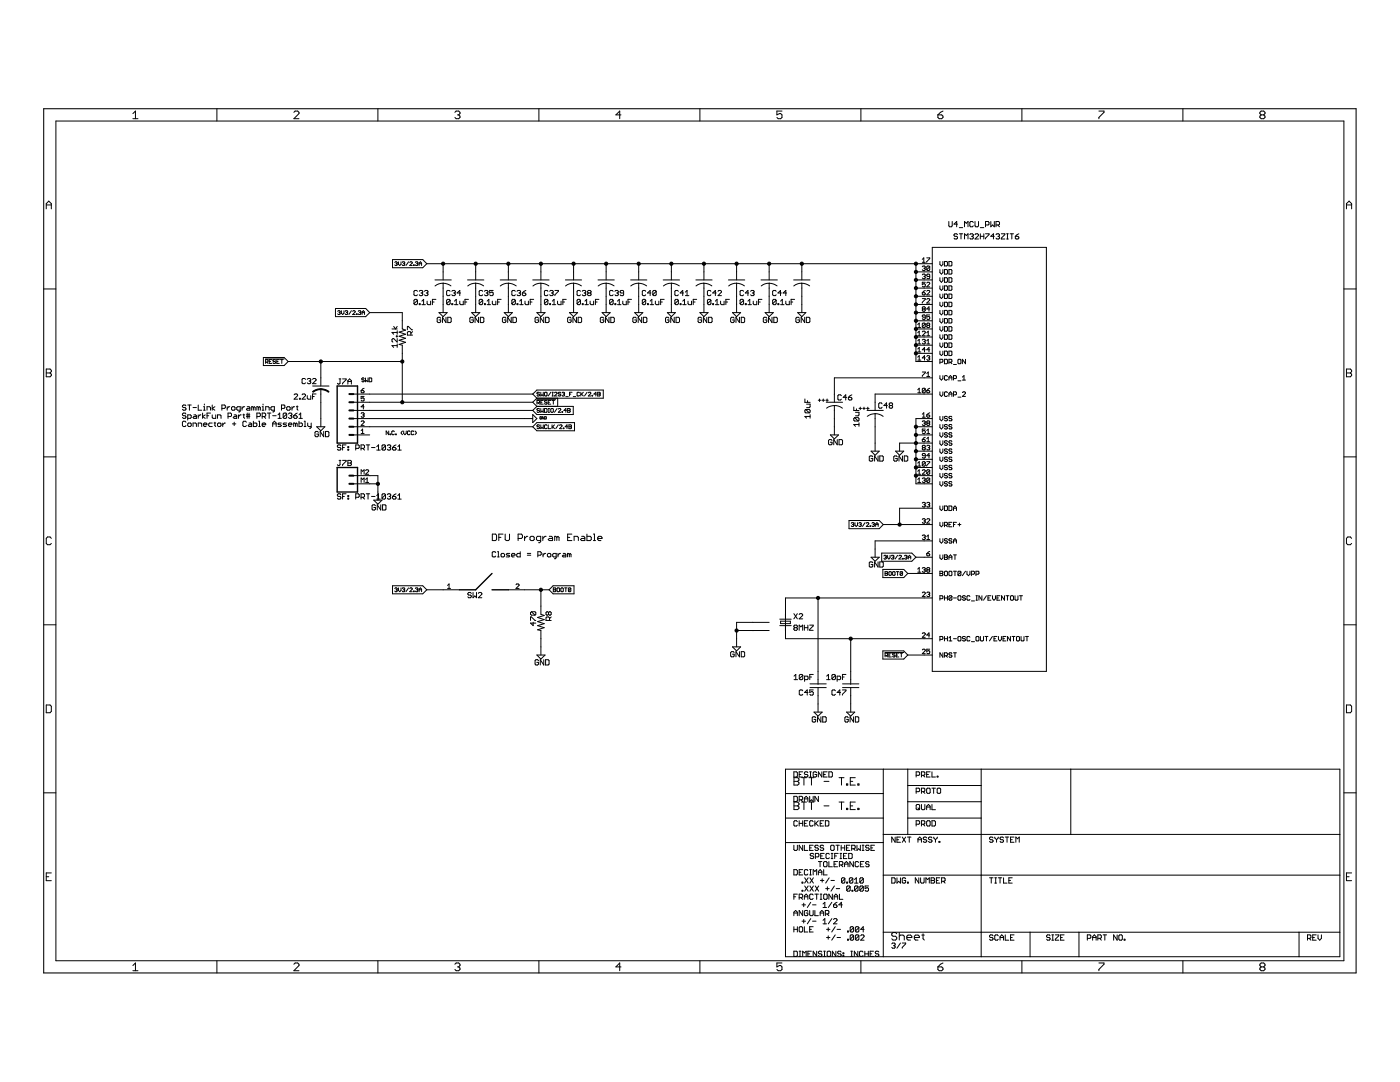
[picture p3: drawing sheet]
<svg xmlns="http://www.w3.org/2000/svg" width="279mm" height="216mm" viewBox="0 0 279 216" stroke-linecap="round" stroke-linejoin="round" font-family="sans-serif">
<g fill="none" stroke="#000" stroke-width=".2">
<path d="M11.2 24.2h257v167.5h-257zM26.5 22.7l.5-.5v1.5M26.5 23.7h1M43.3 21.7v2.5M58.7 22.4l.2-.2h.5l.3 .2v.3l-1 1h1M75.4 21.7v2.5M90.8 22.4l.2-.2h.5l.3 .2v.3l-.3 .2M91.3 22.9h.2M91.5 22.9l.3 .3v.2l-.3 .3h-.5l-.2-.3M107.5 21.7v2.5M123.9 22.9h-1l.8-.7v1.5M139.7 21.7v2.5"/>
<path d="M156.1 22.2h-1.1v.7l.6-.2h.2l.3 .2v.5l-.3 .3h-.5l-.3-.3M171.8 21.7v2.5M187.2 22.9h.7l.3 .3v.2l-.3 .3h-.5l-.2-.3zM188.2 22.2l-.5 .2-.5 .5M203.9 21.7v2.5M219.3 22.2h1v.2l-1 1v.3M236.1 21.7v2.5M251.7 22.9l-.3-.2v-.3l.3-.2h.5l.3 .2v.3l-.3 .2M251.7 22.9l-.3 .3v.2l.3 .3h.5l.3-.3v-.2l-.3-.3M251.7 22.9h.5M8.7 57.7h2.5M9.2 41.7v-1.1l.5-.5 .5 .5v1.1"/>
<path d="M9.2 40.9h1M78.3 51.8h6.1l.8 .8-.8 .8h-6.1zM78.8 52.4l.3-.2 .2 .2-.2 .2M79 52.6h.1M79.1 52.6l.2 .1-.2 .3-.3-.1M79.5 52.2v.5l.3 .3 .2-.3v-.5M80.3 52.4l.3-.2 .2 .2-.2 .2M80.5 52.6h.1M80.6 52.6l.2 .1-.2 .3-.3-.1M81.5 52.2l-.5 .8M81.8 52.4l.1-.2 .4 .2-.5 .6h.5M82.5 52.9l.2 .1z"/>
<path d="M82.9 52.4l.4-.2 .1 .2-.1 .2M83.1 52.6h.2M83.3 52.6l.1 .1-.1 .3-.4-.1M83.3 58.1l-.2-.1h-.3l-.2 .1v.7l.2 .2h.3l.2-.2M83.3 59.9l-.2-.2h-.3l-.2 .2v.7M83.3 59.9v.7l-.2 .2h-.3l-.2-.2M83.3 59.9l-.7 .7M83.7 53v-.5l.2-.3 .2 .3v.5M83.7 52.6h.4M83.7 58.1l.1-.1h.4l.2 .1-.2 .4M84 58.5h.2M84.2 58.5l.2 .2-.2 .3h-.4l-.1-.2"/>
<path d="M84.7 58.1l.2-.1h.3l.2 .1-.2 .4M85.1 58.5h.1M85.2 52.6h100.9M85.2 58.5l.2 .2-.2 .3h-.3l-.2-.2M86.8 55.9h3.3M87 59.7h-.7v1.1M88.4 56.5a2.42 2.42 0 0 0-1.6 .6M88.4 56.5l.9 .2 .7 .3M88.4 52.6v3.3M88.4 56.5v5.9M89.8 59.9l-.2-.2h-.3l-.2 .2v.7M89.8 59.9v.7l-.2 .2h-.3l-.2-.2"/>
<path d="M89.8 58.1l-.2-.1h-.3l-.2 .1v.7l.2 .2h.3l.2-.2M89.8 59.9l-.7 .7M90.2 58.1l.2-.1h.3l.2 .1-.2 .4M90.5 58.5h.2M90.7 58.5l.2 .2-.2 .3h-.3l-.2-.2M91.9 58.5h-.7l.6-.5v1M93.3 55.9h3.3M93.5 59.7h-.7v1.1M94.9 56.5a2.32 2.32 0 0 0-1.6 .6M94.9 56.5l.9 .2 .7 .3M94.9 52.6v3.3M94.9 56.5v5.9"/>
<path d="M96.3 59.9v.7l-.1 .2h-.4l-.2-.2M96.3 59.9l-.1-.2h-.4l-.2 .2v.7M96.3 58.1l-.1-.1h-.4l-.2 .1v.7l.2 .2h.4l.1-.2M96.3 59.9l-.7 .7M96.7 58.1l.2-.1h.3l.2 .1-.2 .4M97 58.5h.2M97.2 58.5l.2 .2-.2 .3h-.3l-.2-.2M98.4 58h-.7v.5l.4-.2 .3 .2v.3l-.1 .2h-.4l-.2-.2M99.8 55.9h3.3M100 59.7h-.7v1.1M101.5 56.5a2.42 2.42 0 0 0-1.7 .6M101.5 56.5l.8 .2 .7 .3"/>
<path d="M101.5 52.6v3.3M101.5 56.5v5.9M102.8 59.9l-.1-.2h-.4l-.1 .2v.7M102.8 59.9v.7l-.1 .2h-.4l-.1-.2M102.8 58.1l-.1-.1h-.4l-.1 .1v.7l.1 .2h.4l.1-.2M102.8 59.9l-.6 .7M103.2 58.1l.2-.1h.3l.2 .1-.2 .4M103.5 58.5h.2M103.7 58.5l.2 .2-.2 .3h-.3l-.2-.2M104.2 58.5h.6l.1 .3-.1 .2h-.4l-.2-.2zM104.9 58l-.7 .5M106.3 55.9h3.3"/>
<path d="M106.5 59.7h-.7v1.1M107.9 56.5a2.32 2.32 0 0 0-1.5 .6M107.9 56.5l.9 .2 .7 .3M107.9 52.6v3.3M107.9 56.5v5.9M109.3 59.9v.7l-.1 .2h-.4l-.2-.2M109.3 59.9l-.1-.2h-.4l-.2 .2v.7M109.3 58.1l-.1-.1h-.4l-.2 .1v.7l.2 .2h.4l.1-.2M109.3 59.9l-.7 .7M109.7 58.1l.2-.1h.3l.2 .1-.2 .4M110 58.5h.2M110.2 58.5l.2 .2-.2 .3h-.3l-.2-.2"/>
<path d="M110.7 58h.7l-.7 1M112.8 55.9h3.3M113 59.7h-.7v1.1M114.5 56.5a2.42 2.42 0 0 0-1.6 .6M114.5 56.5l.8 .2 .7 .3M114.5 52.6v3.3M114.5 56.5v5.9M115.8 59.9v.7l-.1 .2h-.4l-.1-.2M115.8 59.9l-.1-.2h-.4l-.1 .2v.7M115.8 58.1l-.1-.1h-.4l-.1 .1v.7l.1 .2h.4l.1-.2M115.8 59.9l-.6 .7M116.2 58.1l.2-.1h.3l.2 .1-.2 .4"/>
<path d="M116.6 58.5h.1M116.7 58.5l.2 .2-.2 .3h-.3l-.2-.2M117.4 58.5l-.1 .2 .1 .3h.4l.2-.2-.2-.3M117.4 58.5l-.1-.2 .1-.3h.4l.2 .1-.2 .4M117.4 58.5h.4M119.3 55.9h3.3M119.5 59.7h-.7v1.1M121 56.5a2.32 2.32 0 0 0-1.6 .6M121 56.5l.8 .2 .8 .3M121 52.6v3.3M121 56.5v5.9M122.4 59.9v.7l-.2 .2h-.4l-.1-.2"/>
<path d="M122.4 59.9l-.2-.2h-.4l-.1 .2v.7M122.4 58.1l-.2-.1h-.4l-.1 .1v.7l.1 .2h.4l.2-.2M122.4 59.9l-.7 .7M122.7 58.1l.2-.1h.3l.2 .1-.2 .4M123.1 58.5h.1M123.2 58.5l.2 .2-.2 .3h-.3l-.2-.2M124.5 58.5h-.6l-.1-.2 .1-.3h.4l.2 .1v.7l-.2 .2h-.4l-.1-.2M125.9 55.9h3.2M126 59.7h-.7v1.1M127.5 56.5a2.42 2.42 0 0 0-1.6 .6M127.5 56.5l.8 .2 .8 .3M127.5 52.6v3.3"/>
<path d="M127.5 56.5v5.9M128.9 59.9l-.2-.2h-.3l-.2 .2v.7M128.9 59.9v.7l-.2 .2h-.3l-.2-.2M128.9 58.1l-.2-.1h-.3l-.2 .1v.7l.2 .2h.3l.2-.2M128.9 59.9l-.7 .7M129.9 58.5h-.7l.6-.5v1M131 58.1v.7l-.2 .2h-.3l-.2-.2M131 58.1l-.2-.1h-.3l-.2 .1v.7M131 58.1l-.7 .7M132.4 55.9h3.2M132.5 59.7h-.7v1.1M134 56.5a2.32 2.32 0 0 0-1.6 .6"/>
<path d="M134 56.5l.8 .2 .8 .3M134 52.6v3.3M134 56.5v5.9M135.4 59.9v.7l-.2 .2h-.3l-.2-.2M135.4 59.9l-.2-.2h-.3l-.2 .2v.7M135.4 58.1l-.2-.1h-.3l-.2 .1v.7l.2 .2h.3l.2-.2M135.4 59.9l-.7 .7M136.4 58.5h-.7l.5-.5v1M136.8 59h.7M136.8 58.3l.3-.3v1M138.9 55.9h3.2M139 59.7h-.7v1.1"/>
<path d="M140.5 56.5a2.42 2.42 0 0 0-1.6 .6M140.5 56.5l.8 .2 .8 .3M140.5 52.6v3.3M140.5 56.5v5.9M141.9 59.9v.7l-.2 .2h-.3l-.2-.2M141.9 59.9l-.2-.2h-.3l-.2 .2v.7M141.9 58.1l-.2-.1h-.3l-.2 .1v.7l.2 .2h.3l.2-.2M141.9 59.9l-.7 .7M142.9 58.5h-.7l.6-.5v1M143.3 58.1l.2-.1h.3l.2 .1v.2l-.7 .7h.7M145.4 55.9h3.2M145.6 59.7h-.7v1.1"/>
<path d="M147 56.5a2.32 2.32 0 0 0-1.6 .6M147 56.5l.8 .2 .8 .3M147 52.6v3.3M147 56.5v5.9M148.4 59.9l-.2-.2h-.3l-.2 .2v.7M148.4 59.9v.7l-.2 .2h-.3l-.2-.2M148.4 58.1l-.2-.1h-.3l-.2 .1v.7l.2 .2h.3l.2-.2M148.4 59.9l-.7 .7M149.4 58.5h-.7l.6-.5v1M149.8 58.1l.2-.1h.3l.2 .1-.2 .4M150.1 58.5h.2M150.3 58.5l.2 .2-.2 .3h-.3l-.2-.2"/>
<path d="M151.9 55.9h3.2M152.1 59.7h-.7v1.1M153.5 56.5a2.32 2.32 0 0 0-1.6 .6M153.5 56.5l.8 .2 .8 .3M153.5 52.6v3.3M153.5 56.5v5.9M154.9 59.9v.7l-.2 .2h-.3l-.2-.2M154.9 59.9l-.2-.2h-.3l-.2 .2v.7M154.9 58.1l-.2-.1h-.3l-.2 .1v.7l.2 .2h.3l.2-.2M154.9 59.9l-.7 .7M156 58.5h-.7l.5-.5v1M157 58.5h-.7l.5-.5v1"/>
<path d="M158.4 55.9h3.2M158.6 59.7h-.7v1.1M160 56.5a2.42 2.42 0 0 0-1.6 .6M160 56.5l.8 .2 .8 .3M160 52.6v3.3M160 56.5v5.9M182.8 52.6v19.5h3.3M182.8 54.3h3.3M182.8 55.9h3.3M182.8 57.5h3.3M182.8 59.1h3.3M184.1 53.2l.4-.1 .2 .1-.2 .3"/>
<path d="M184.1 54.8l.4-.1 .2 .1-.2 .4M184.1 58.4h.4l.2 .3-.5 .1zM184.1 59.6h.6l-.6 .9M184.1 51.8l.3-.3v.8M184.1 52.3h.6M184.4 53.5h.1M184.4 55.2h.1M184.5 53.5l.2 .2-.2 .3-.4-.2M184.5 55.2l.2 .1-.2 .3-.4-.1M184.7 58l-.6 .4M184.7 56.3h-.6v.5l.3-.2 .3 .2-.2 .4-.4-.1M185 56.5l.1-.2 .4 .2-.5 .7h.5"/>
<path d="M185 51.5h.5l-.5 .8M185 58.1l.1-.1 .4 .1-.5 .7h.5M185 59.7l.1-.1 .4 .1-.5 .8h.5M185.5 53.2v.6l-.1 .2-.4-.2M185.5 55.2h-.4l-.1-.2 .1-.3 .4 .1v.7l-.1 .1-.4-.1M185.5 53.2l-.4-.1-.1 .1v.6M185.5 53.2l-.5 .6M186.1 49.4h22.7v84.6h-22.7zM187.6 52.2v.6l.3 .3 .3-.3v-.6M187.6 53.8v.6l.3 .3 .3-.3v-.6M187.6 55.4v.6l.3 .3 .3-.3v-.6M187.6 57v.6l.3 .3 .3-.3v-.6"/>
<path d="M187.6 58.7v.6l.3 .3 .3-.3v-.6M188.5 52.2h.4l.2 .1v.6l-.2 .2h-.4zM188.5 53.8h.4l.2 .1v.6l-.2 .2h-.4zM188.5 55.4h.4l.2 .2v.6l-.2 .1h-.4zM188.5 57h.4l.2 .2v.6l-.2 .1h-.4zM188.5 58.7h.4l.2 .1v.6l-.2 .2h-.4zM189.4 44.2v.9l.1 .2h.4l.1-.2v-.9M189.4 52.2h.4l.2 .1v.6l-.2 .2h-.4zM189.4 53.8h.4l.2 .1v.6l-.2 .2h-.4zM189.4 55.4h.4l.2 .2v.6l-.2 .1h-.4zM189.4 57h.4l.2 .2v.6l-.2 .1h-.4zM189.4 58.7h.4l.2 .1v.6l-.2 .2h-.4z"/>
<path d="M191.1 46.8l-.2-.1h-.3l-.2 .1 .2 .4h.3l.2 .1-.2 .4h-.3l-.2-.2M191.1 44.7h-.7l.5-.5v1.1M191.5 46.7h.6M191.5 45.4h.6M191.8 46.7v1M192.5 45.3v-1.1l.3 .4 .4-.4v1.1M192.5 47.7v-1l.3 .3 .4-.3v1M193.5 46.8l.2-.1h.4l.1 .1-.1 .4M193.9 47.2h.2M194.1 47.2l.1 .1-.1 .4h-.4l-.2-.2M194.2 44.4l-.1-.2h-.4l-.2 .2v.7l.2 .2h.4l.1-.2M194.6 46.8l.2-.1h.3l.2 .1v.2l-.7 .7h.7"/>
<path d="M194.6 44.2v.9l.2 .2h.3l.2-.2v-.9M195.6 47.2h.7M195.6 46.7v1M195.6 45.4h.7M196.3 46.7v1M196.7 46.7h.7l-.7 1M196.7 44.9h.5l.2-.2v-.3l-.2-.2h-.5v1.1M197.7 44.2v1.1l.4-.4 .3 .4v-1.1M198.4 47.2h-.7l.6-.5v1M198.8 46.8l.2-.1h.3l.2 .1-.2 .4M198.8 44.9h.5l.2-.2v-.3l-.2-.2h-.5v1.1M199.1 47.2h.2"/>
<path d="M199.1 44.9l.4 .4M199.3 47.2l.2 .1-.2 .4h-.3l-.2-.2M199.8 46.7h.7v.1l-.7 .7v.2h.7M200.9 46.7h.3M200.9 47.7h.3M201.1 46.7v1M201.6 46.7h.7M201.9 46.7v1M202.6 47.2h.6l.1 .3-.1 .2h-.4l-.2-.2zM203.3 46.7l-.7 .5M268.2 57.7h2.4M268.7 40.9h1"/>
<path d="M268.7 41.7v-1.1l.5-.5 .5 .5v1.1M9.2 73.6h.8l.2 .3v.2l-.2 .3 .2 .3v.2l-.2 .3h-.8zM9.2 74.4h.8M52.6 71.3h4.1l.8 .8-.8 .8h-4.1zM53 71.6h3.7M53 72.3l.5-.2-.1-.3h-.4v.7M53.2 72.3l.3 .2M53.7 72.1h.3M54.3 71.8h-.6v.7h.6M55 71.9l-.1-.1-.4 .1 .5 .5-.1 .1-.4-.1M55.2 72.1h.3M55.7 71.8h-.5v.7h.5"/>
<path d="M56 71.8h.5M56.2 71.8v.7M57.5 72.1h22.8M58.7 78.8l.2-.2h.3l.2 .2v.2l-.7 .7h.7M59.8 79.5h.1v.2h-.1zM60.3 78.8l.2-.2h.3l.2 .2v.2l-.7 .7h.7M61 75.7l-.2-.2h-.3l-.2 .2v.7l.2 .2h.3l.2-.2M61.3 79v.5l.2 .2h.5v-.7M61.3 75.7l.2-.2h.3l.2 .2-.2 .3M61.7 76h.1M61.8 76l.2 .2-.2 .4h-.3l-.2-.2M62.4 79.1h.3"/>
<path d="M62.4 75.7l.1-.2h.4l.2 .2v.2l-.7 .7h.7M62.4 77h3.3M63.1 78.6h-.7v1.1M64 72.1v4.9M64 77.7v7.5M67 61.6h6l.8 .8-.8 .8h-6zM67.4 62.1l.4-.1 .1 .1-.1 .3M67.6 62.4h.2M67.7 75.6h.3M67.8 62.4l.1 .1-.1 .3-.4-.2M67.9 75.6v.9l-.2 .1-.4-.1M68.1 62v.5l.3 .3 .2-.3v-.5"/>
<path d="M68.4 75.6h.7l-.7 1M68.9 62.1l.4-.1 .1 .1-.1 .3M69.1 62.4h.2M69.3 62.4l.1 .1-.1 .3-.4-.2M69.4 76.6v-.7l.4-.3 .3 .3v.7M69.4 76.1h.7M70.1 62l-.5 .8M70.4 62.1l.1-.1 .4 .1-.5 .7h.5M70.5 78.6h35.8M71.1 62.6l.2 .2zM71.5 62.1l.4-.1 .1 .1-.1 .3M71.8 62.4h.1"/>
<path d="M71.9 62.4l.1 .1-.1 .3-.4-.2M72.1 77.9h.4l.2 .3-.5 .2zM72.3 62.8v-.5l.2-.3 .2 .3v.5M72.3 62.4h.4M72.7 79.1h-.6v.4l.4-.1 .2 .5-.2 .1-.4-.1M72.7 77.5l-.6 .4M72.7 75.5l-.1-.1-.4 .1 .1 .3 .4 .1-.1 .3-.4-.1M72.9 75.4v.8l.3-.3 .2 .3v-.8M73.7 75.4l.5 .1-.1 .7h-.4zM73.8 62.4h6.5v3.2l.6 .3-1.2 .4 1.2 .4-1.2 .4 1.2 .4-1.2 .4 1.2 .4-1.2 .4 .6 .2v11.4M78.2 65.6h1.1M78.6 65.1l.3 .5 .4-.5"/>
<path d="M79.1 67h.2v.2h-.2zM79.3 69h-1.1l.4 .3M79.3 66v.7M79.3 67.6v.7l-.7-.7-.4 .1v.4l.2 .2M79.3 68.6v.7M79.3 66.3h-1.1l.4 .4M81.3 65.8v-.7l1 .7M82 66.9v-.6l-.2-.1h-.3l-.2 .1v.6h1M82.3 66.2l-.3 .3M83.7 60.6h.1v.2h-.1zM84.2 60.8h.7M84.2 60.1l.3-.4v1.1"/>
<path d="M85.2 60.1v.5l.2 .2h.5v-.7M86.3 60.3h.3M87.6 62.4h1.6l-.8 .8zM87.9 63.5l-.1-.2h-.4l-.2 .2v.7l.2 .2h.4l.1-.2v-.4h-.3M89 63.3v1.1l-.7-1.1v1.1M89.4 63.3h.5l.1 .2v.7l-.1 .2h-.5zM90.2 60.6h.2v.2h-.2zM90.7 60.1l.4-.4v1.1M90.7 60.8h.7M91.8 60.1v.5l.1 .2h.6v-.7M92.8 60.3h.4M94.1 62.4h1.7l-.9 .8z"/>
<path d="M94.5 63.5l-.2-.2h-.4l-.1 .2v.7l.1 .2h.4l.2-.2v-.4h-.4M95.5 63.3v1.1l-.7-1.1v1.1M95.9 63.3h.5l.2 .2v.7l-.2 .2h-.5zM96.7 60.6h.2v.2h-.2zM97.2 60.8h.7M97.2 60.1l.4-.4v1.1M98.3 60.1v.5l.1 .2h.6v-.7M99.3 60.3h.4M100.6 62.4h1.7l-.8 .8zM101 63.5l-.2-.2h-.3l-.2 .2v.7l.2 .2h.3l.2-.2v-.4h-.4M102 63.3v1.1l-.7-1.1v1.1M102.4 63.3h.5l.2 .2v.7l-.2 .2h-.5z"/>
<path d="M103.2 60.6h.2v.2h-.2zM103.7 60.8h.7M103.7 60.1l.4-.4v1.1M104.8 60.1v.5l.1 .2h.6v-.7M105.8 60.3h.4M106.3 78.6l.8-.8h13.3v1.7h-13.3M106.3 78.6l.8 .9M107.1 79.5l-.8 .8M107.1 79.8h3.8M107.1 62.4h1.7l-.9 .8zM107.5 63.5l-.2-.2h-.3l-.2 .2v.7l.2 .2h.3l.2-.2v-.4h-.4M107.7 78.4l-.4-.1-.1 .2 .3 .1 .2 .3-.2 .1-.3-.1"/>
<path d="M107.9 78.3v.7l.3-.2 .2 .2v-.7M108.4 79.9h-.5v.7h.5M108.5 63.3v1.1l-.7-1.1v1.1M108.8 78.3l.4 .1-.1 .6-.4-.1zM108.9 63.3h.5l.2 .2v.7l-.2 .2h-.5zM109.7 60.6h.2v.2h-.2zM109.9 79.9h-.5v.7h.5M109.9 78.3l-.5 .7M110.2 79.9h.5M110.2 78.3h.2M110.2 79h.2M110.2 60.8h.7"/>
<path d="M110.2 60.1l.4-.4v1.1M110.3 78.3v.7M110.4 79.9v.7M110.7 78.4l.1-.1 .4 .1-.5 .6h.5M111.3 60.1v.5l.1 .2h.6v-.7M111.3 79.5v1.6M111.9 78.4l-.1-.1-.4 .1 .1 .2 .4 .2-.1 .2-.4-.1M112.2 78.4l.3-.1 .2 .1-.2 .2M112.3 60.3h.4M112.4 78.6h.1M112.5 78.6l.2 .2-.2 .2-.3-.1M112.9 79.1h.5"/>
<path d="M113.6 62.4h1.7l-.8 .8zM113.7 78.6h.2M114 63.5l-.2-.2h-.3l-.2 .2v.7l.2 .2h.3l.2-.2v-.4h-.4M114.2 78.3h-.5v.7M114.4 79.1h.5M115 63.3v1.1l-.7-1.1v1.1M115.4 63.3h.5l.2 .2v.7l-.2 .2h-.5zM115.7 78.4l-.2-.1-.3 .1v.5l.1 .1 .4-.1M115.9 78.3v.7M116 78.6l.4 .4M116.2 60.6h.2v.2h-.2zM116.4 78.3l-.5 .5"/>
<path d="M116.7 60.8h.7M116.7 60.1l.4-.4v1.1M117.2 78.3l-.6 .7M117.4 78.4l.1-.1 .4 .1-.5 .6h.5M117.8 60.1v.5l.2 .2h.5v-.7M118.2 78.9l.1 .1zM118.8 60.3h.4M119 78.6h-.5l.4-.3v.7M119.3 78.3l.5 .1-.1 .6h-.4zM119.3 78.6h.4M120.2 62.4h1.6l-.8 .8zM120.5 63.5l-.2-.2h-.3l-.2 .2v.7l.2 .2h.3l.2-.2v-.4h-.4"/>
<path d="M121.5 63.3v1.1l-.7-1.1v1.1M121.9 63.3h.5l.2 .2v.7l-.2 .2h-.5zM122.7 60.6h.2v.2h-.2zM123.2 60.8h.7M123.2 60.1l.4-.4v1.1M124.3 60.1v.5l.2 .2h.5v-.7M125.3 60.3h.4M126.7 62.4h1.6l-.8 .8zM127 63.5l-.2-.2h-.3l-.2 .2v.7l.2 .2h.3l.2-.2v-.4h-.3M128.1 63.3v1.1l-.7-1.1v1.1M128.4 63.3h.5l.2 .2v.7l-.2 .2h-.5zM129.2 60.6h.2v.2h-.2z"/>
<path d="M129.8 60.8h.7M129.8 60.1l.3-.4v1.1M130.8 60.1v.5l.2 .2h.5v-.7M131.8 60.3h.4M133.2 62.4h1.6l-.8 .8zM133.5 63.5l-.2-.2h-.3l-.2 .2v.7l.2 .2h.3l.2-.2v-.4h-.3M134.6 63.3v1.1l-.7-1.1v1.1M134.9 63.3h.5l.2 .2v.7l-.2 .2h-.5zM135.7 60.6h.2v.2h-.2zM136.2 60.8h.7M136.2 60.1l.4-.4v1.1M137.3 60.1v.5l.2 .2h.5v-.7"/>
<path d="M138.3 60.3h.4M139.7 62.4h1.6l-.8 .8zM140 63.5l-.2-.2h-.3l-.2 .2v.7l.2 .2h.3l.2-.2v-.4h-.3M141.1 63.3v1.1l-.7-1.1v1.1M141.4 63.3h.5l.2 .2v.7l-.2 .2h-.5zM142.2 60.6h.2v.2h-.2zM142.8 60.8h.7M142.8 60.1l.3-.4v1.1M143.8 60.1v.5l.2 .2h.5v-.7M144.9 60.3h.3M146.2 62.4h1.6l-.8 .8zM146.5 63.5l-.2-.2h-.3l-.2 .2v.7l.2 .2h.3l.2-.2v-.4h-.3"/>
<path d="M147.6 63.3v1.1l-.7-1.1v1.1M147.9 63.3h.5l.2 .2v.7l-.2 .2h-.5zM148.7 60.6h.2v.2h-.2zM149.3 60.1l.3-.4v1.1M149.3 60.8h.7M150.3 60.1v.5l.2 .2h.5v-.7M151.4 60.3h.3M152.7 62.4h1.6l-.8 .8zM153 63.5l-.1-.2h-.4l-.2 .2v.7l.2 .2h.4l.1-.2v-.4h-.3M154.1 63.3v1.1l-.7-1.1v1.1M154.4 63.3h.6l.1 .2v.7l-.1 .2h-.6zM155.3 60.6h.1v.2h-.1z"/>
<path d="M155.8 60.8h.7M155.8 60.1l.3-.4v1.1M156.8 60.1v.5l.2 .2h.5v-.7M157.9 60.3h.3M159.2 62.4h1.6l-.8 .8zM159.5 63.5l-.1-.2h-.4l-.2 .2v.7l.2 .2h.4l.1-.2v-.4h-.3M160.6 63.3v1.1l-.7-1.1v1.1M160.6 79.6v.7h1.1M160.9 63.3h.6l.1 .2v.7l-.1 .2h-.6zM161.2 79.9v.4M163.3 79.9h.5M163.6 79.6v.5"/>
<path d="M164 79.9h.5M164.3 79.6v.5M164.8 79.9h.5M165.1 79.6v.5M167.9 79l-.2-.2h-.3l-.2 .2v.7l.2 .1h.3l.2-.1M169 79.3h-.7l.5-.5v1M169.3 79.3h.5l.2 .4-.2 .1h-.3l-.2-.1zM170 78.8l-.7 .5M182.8 60.7h3.3M182.8 65.6h3.3M182.8 62.4h3.3M182.8 64h3.3"/>
<path d="M182.8 67.2h3.3M182.8 68.9h3.3M182.8 70.5h3.3M183.2 64.8l.3-.3v.9M183.2 66.4l.3-.3v.9M183.2 68l.3-.3v.9M183.2 69.6l.3-.3v.9M183.2 71.3l.3-.3v.9M183.2 77.8l.3-.3v.9M183.2 71.9h.6M183.2 78.4h.6M183.2 65.4h.6"/>
<path d="M183.2 67h.6M183.2 68.6h.6M183.2 70.2h.6M184.1 66.2l.1-.1 .5 .1v.2l-.6 .6h.6M184.1 67.9l.4-.2 .2 .2-.2 .3M184.1 74.2h.6l-.6 .9M184.2 61.7l-.1-.2 .1-.3 .5 .2-.2 .3M184.2 61.7l-.1 .1 .1 .3 .5-.1-.2-.3M184.2 61.7h.3M184.4 68.2h.1M184.5 68.2l.2 .1-.2 .3-.4-.1M184.7 63.3h-.5l-.1-.2 .1-.3 .5 .2v.6l-.2 .1-.4-.1"/>
<path d="M184.7 64.6v.6l-.2 .2-.4-.2M184.7 77.6v.6l-.2 .2-.4-.2M184.7 69.8h-.6l.4-.5v.9M184.7 71.4h-.6l.4-.4v.9M184.7 64.6l-.5-.1-.1 .1v.6M184.7 77.6l-.2-.1-.4 .1v.6M184.7 77.6l-.6 .6M184.7 64.6l-.6 .6M185 71.1l.4-.1 .1 .1-.1 .3M185 77.9h.4l.1 .3-.4 .2zM185 74.5l.3-.3v.9M185 66.4l.3-.3v.9"/>
<path d="M185 68l.3-.3v.9M185 75.1h.5M185 67h.5M185 68.6h.5M185.1 64.9l-.1-.1 .1-.3 .4 .1-.1 .3M185.1 64.9l-.1 .2 .1 .3 .4-.2-.1-.3M185.1 64.9h.3M185.3 71.4h.1M185.4 71.4l.1 .2-.1 .3-.4-.2M185.5 62.8h-.5v.5l.3-.2 .2 .2-.1 .4-.4-.1M185.5 61.7h-.5l.4-.5v.9M185.5 69.8h-.5l.4-.5v.9"/>
<path d="M185.5 77.5l-.5 .4M186.1 78.6h-11.5v3.3M186.1 75.4h-19.6v4.9M187.6 60.3v.6l.3 .3 .3-.3v-.6M187.6 61.9v.6l.3 .3 .3-.3v-.6M187.6 63.6v.6l.3 .3 .3-.3v-.6M187.6 65.2v.6l.3 .3 .3-.3v-.6M187.6 66.8v.6l.3 .3 .3-.3v-.6M187.6 68.4v.6l.3 .3 .3-.3v-.6M187.6 70.1v.6l.3 .3 .3-.3v-.6M187.6 72.3h.4l.2-.5-.2-.1h-.4v.9M187.6 75v.5l.3 .3 .3-.3v-.5"/>
<path d="M187.6 78.2v.6l.3 .3 .3-.3v-.6M188.5 60.3h.4l.2 .2v.5l-.2 .2h-.4zM188.5 61.9h.4l.2 .2v.6l-.2 .1h-.4zM188.5 63.6h.4l.2 .1v.6l-.2 .2h-.4zM188.5 65.2h.4l.2 .1v.6l-.2 .2h-.4zM188.5 66.8h.4l.2 .2v.6l-.2 .1h-.4zM188.5 68.4h.4l.2 .2v.6l-.2 .1h-.4zM188.5 70.1h.4l.2 .1v.6l-.2 .2h-.4zM188.5 71.7h.4l.2 .1v.6l-.2 .2h-.4zM189.1 75.1l-.2-.1-.4 .1v.6l.1 .1 .5-.1M189.1 78.3l-.2-.1-.4 .1v.7l.1 .1 .5-.1M189.4 75.8v-.6l.3-.2 .3 .2v.6"/>
<path d="M189.4 78.6h.6M189.4 60.3h.4l.2 .2v.5l-.2 .2h-.4zM189.4 61.9h.4l.2 .2v.6l-.2 .1h-.4zM189.4 63.6h.4l.2 .1v.6l-.2 .2h-.4zM189.4 65.2h.4l.2 .1v.6l-.2 .2h-.4zM189.4 66.8h.4l.2 .2v.6l-.2 .1h-.4zM189.4 68.4h.4l.2 .2v.6l-.2 .1h-.4zM189.4 70.1h.4l.2 .1v.6l-.2 .2h-.4zM189.4 72.3h.4l.2-.2-.2-.4h-.4v.9M189.4 79.1v-.6l.3-.3 .3 .3v.6M189.4 75.4h.6M189.7 72.3l.3 .3"/>
<path d="M190.3 78.8h.4l.2-.5-.2-.1h-.4v.9M190.3 72.7h.6M190.3 75.5h.4l.2-.4-.2-.1h-.4v.8M191.2 71.8l.1-.1 .5 .1v.6l-.2 .2-.4-.2zM191.2 76h.6M191.2 79.2h.6M192.1 78.3l.1-.1 .5 .1-.6 .8h.6M192.1 75.8h.6M192.1 75.2l.3-.2v.8M192.7 71.7v.9l-.6-.9v.9M268.7 73.6h.8l.2 .3v.2l-.2 .3 .2 .3v.2l-.2 .3h-.8zM268.7 74.4h.8"/>
<path d="M8.7 91.2h2.5M37.1 81l-.2-.2h-.3l-.2 .2 .2 .3h.3l.2 .2-.2 .4h-.3l-.2-.2M37.1 82.6l-.2-.2h-.3l-.2 .2 .2 .4h.3l.2 .1-.2 .4h-.3l-.2-.2M37.1 84.2l-.2-.1h-.3l-.2 .1v.7l.2 .2h.3l.2-.2M37.5 80.8h.7M37.5 83.5h.5l.2-.2v-.3l-.2-.2h-.5v1M37.6 84.4h.4l.2 .2v.3l-.2 .2h-.4l-.1-.2v-.3zM37.8 80.8v1.1M38.5 81.3h.7M38.5 85.1v-.7h.5l.2 .2v.5M38.7 82.8h.3l.2 .2v.5h-.5l-.2-.2 .2-.2h.5M39.6 85.1v-.7h.5l.2 .2v.5"/>
<path d="M39.6 80.8v1.1h.7M39.6 82.8v.7M40.1 82.8l-.5 .3M40.4 82.4v1.1M40.6 84.8h.7l-.2-.4h-.3l-.2 .2v.3l.2 .2h.3M40.6 81.2h.2v.7M40.6 81.9h.4M40.8 80.6v.2M41 82.8l-.6 .3 .6 .4M41.3 83h.4M41.3 81.9v-.7h.5l.2 .1v.6M42 82.4h-.7v1.1"/>
<path d="M42.4 84.4h-.6l-.1 .2v.3l.1 .2h.6M42.4 80.8v1.1M42.4 82.8v.5l.1 .2h.6v-.7M42.7 84.4h.4M42.9 81.2l-.5 .3 .5 .4M42.9 84.2v.7l.2 .2M43.4 83.5v-.7h.5l.2 .2v.5M43.6 84.4h.3l.2 .2v.3l-.2 .2h-.3l-.2-.2v-.3zM44.3 81.5h.5l.2-.2v-.3l-.2-.2h-.5v1.1M44.4 84.4v.7M45 84.4l-.6 .4M45.3 81.2v.7"/>
<path d="M45.5 83.1h.5l.2-.1v-.4l-.2-.2h-.5v1.1M45.8 81.2l-.5 .3M46.4 81.2h.3l.2 .1v.4l-.2 .2h-.3l-.2-.2v-.4zM46.4 84.6h.7M46.7 82.8h.4l.1 .2v.5h-.5l-.2-.2 .2-.2h.5M46.7 84.2v.7M47.6 82.8v.7M47.9 81.9h-.5l-.2-.2v-.4l.2-.1h.5v.8l-.3 .2M48.1 82.8h-.2l-.3 .3M48.3 81.2v.7M48.5 82.8h.3M48.6 82.6v.7l.2 .2"/>
<path d="M48.8 81.2h-.2l-.3 .3M49.2 83.1h.7M49.2 82.8h.7M49.2 84.2l-.2-.1h-.4l-.1 .1v.7l.1 .2h.4l.2-.2M49.3 81.2h.4l.2 .1v.6h-.6l-.1-.2 .1-.2h.6M49.3 82.4v1.1M49.7 84.4h.3l.2 .2v.5h-.5l-.2-.2 .2-.1h.5M49.7 82.4v1.1M50.6 84.1v1h.5l.2-.2v-.3l-.2-.2h-.5M50.6 81.3l-.4-.1v.7M50.6 81.3v.6M50.6 81.3l.1-.1 .2 .1v.6"/>
<path d="M51.3 83.1h.5l.2-.1v-.4l-.2-.2h-.5v1.1M51.6 81.3l-.3-.1v.7M51.6 81.3v.6M51.6 81.3l.2-.1 .2 .1v.6M51.6 84.1h.2v1M51.6 85.1h.4M52.3 83.1h.5l.2-.1v-.4l-.2-.2h-.5v1.1M52.3 84.8h.7l-.2-.4h-.3l-.2 .2v.3l.2 .2h.3M52.3 81.2h.2v.7M52.3 81.9h.4M52.5 80.6v.2M52.7 83.1l.3 .4"/>
<path d="M53 81.9v-.7h.6l.1 .1v.6M53.4 82.4h.7M53.7 82.4v1.1M54.4 83h.7M54.4 84.6h.7M54.4 85.1v-.7l.4-.3 .3 .3v.7M54.8 81.9h-.5l-.2-.2v-.4l.2-.1h.5v.8l-.4 .2M55.5 83.5h.7M55.5 82.8l.3-.4v1.1M56.2 84.4h-.6l-.1 .2 .7 .3-.2 .2h-.5M56.2 81.5h.5l.2-.2v-.3l-.2-.2h-.5v1.1M57.2 81.3l.2-.1h.3l.2 .1v.4l-.2 .2h-.3l-.2-.2z"/>
<path d="M57.2 84.4h-.5l-.2 .2 .7 .3-.2 .2h-.5M57.2 82.6v.7l-.2 .2h-.3l-.2-.2M57.2 82.6l-.2-.2h-.3l-.2 .2v.7M57.2 82.6l-.7 .7M57.6 84.8h.7l-.2-.4h-.4l-.1 .2v.3l.1 .2h.4M57.6 82.6l.1-.2h.4l.2 .2-.2 .4M57.9 83h.2M58.1 83l.2 .1-.2 .4h-.4l-.1-.2M58.3 81.2v.7M58.6 83h.5l.2 .3-.2 .2h-.3l-.2-.2zM58.8 81.2l-.5 .3M59 84.6l-.4-.2v.7"/>
<path d="M59 84.6l.1-.2 .2 .2v.5M59 84.6v.5M59.1 81.2h.4M59.3 81v.7l.2 .2M59.3 82.4l-.7 .6M59.7 84.1v1h.5l.1-.2v-.3l-.1-.2h-.5M59.7 83.5h.6M59.7 82.8l.3-.4v1.1M60.7 84.1h.2v1M60.7 85.1h.4M61.4 84.4v.5l.2 .2h.5M62.1 84.4v.9l-.3 .1"/>
<path d="M63.2 85.2h1.6l-.8 .8zM63.5 86.3l-.1-.2h-.4l-.1 .2v.7l.1 .1h.4l.1-.1v-.4h-.3M64.6 86.1v1l-.7-1v1M65 86.1h.5l.1 .2v.7l-.1 .1h-.5zM67.7 91.9h.3M67.9 91.9v.8l-.2 .2-.4-.2M68 88.9l-.1-.1h-.4l-.2 .3 .2 .2h.4l.1 .3-.1 .2h-.4l-.2-.2M68 98.7l-.1-.2h-.4l-.2 .4 .2 .2h.4l.1 .3-.1 .2h-.4l-.2-.2M68.4 89.3h.3M68.4 91.9h.7l-.7 1M68.4 99.1h.3M69.1 88.8h-.7v1"/>
<path d="M69.1 98.5h-.7v1.1M69.4 89.1h.2v.2h-.2zM69.4 89.6h.2v.2h-.2zM69.4 98.9h.2v.2h-.2zM69.4 99.4h.2v.2h-.2zM69.4 91.9h.6l.1 .1-.1 .4 .1 .3-.1 .2h-.6zM69.4 92.4h.6M70.5 80.3h35.8M70.5 83.5h35.8M70.5 85.2h35.8M70.5 86.8h3.3M70.5 94.9h4.9v4.9"/>
<path d="M70.5 96.5h4.9M70.5 81.9h35.8M71 89.5h.5l.2-.2v-.4l-.2-.1h-.5v1M71 99.2h.5l.2-.1v-.4l-.2-.2h-.5v1.1M72.1 89.5h.5l.1-.2v-.4l-.1-.1h-.5v1M72.1 99.2h.5l.1-.1v-.4l-.1-.2h-.5v1.1M72.1 82.5l.4-.1 .2 .1-.2 .3M72.1 84.1l.1-.1 .5 .1-.6 .8h.6M72.1 86.5h.6M72.1 85.9l.3-.3v.9M72.1 94.6v-.9l.3 .3 .3-.3v.9M72.1 96.3v-.9l.3 .3 .3-.3v.9"/>
<path d="M72.4 82.8h.1M72.4 89.5l.3 .3M72.4 99.2l.3 .4M72.5 82.8l.2 .2-.2 .2-.4-.1M72.7 81.2h-.6l.4-.5v.9M73 93.9l.1-.2 .5 .2-.6 .7h.6M73 96.3h.6M73 95.7l.3-.3v.9M73.1 88.8h.7M73.1 98.5h.7M73.4 88.8v1M73.4 98.5v1.1"/>
<path d="M74.1 89.3h.7M74.1 99.1h.7M74.6 99.8h1.6l-.8 .8zM75.2 89.8h.7M75.2 89.1l.3-.3v1M75.2 98.9l.3-.4v1.1M75.2 99.6h.7M76.9 88.9l-.1-.1h-.4l-.2 .1v.7M76.9 88.9v.7l-.1 .2h-.4l-.2-.2M76.9 98.7l-.1-.2h-.4l-.2 .2v.7M76.9 98.7v.7l-.1 .2h-.4l-.2-.2M76.9 88.9l-.7 .7"/>
<path d="M76.9 98.7l-.7 .7M77.3 88.9l.2-.1h.3l.2 .1-.2 .4M77.3 98.7l.2-.2h.3l.2 .2-.2 .4M77.6 86v.7l-.5-.7v.7M77.6 89.3h.2M77.6 99.1h.2M77.8 99.1l.2 .1-.2 .4h-.3l-.2-.2M77.8 89.3l.2 .2-.2 .3h-.3l-.2-.2M77.8 86.6l.2 .1zM78.3 89.3h.6l.1 .3-.1 .2h-.4l-.2-.2zM78.3 99.1h.6l.1 .3-.1 .2h-.4l-.2-.2zM78.7 86.1l-.1-.1-.4 .1 .1 .6 .4-.1"/>
<path d="M79 86.6l.1 .1zM79 88.8l-.7 .5M79 98.5l-.7 .6M79.4 89.8h.7M79.4 89.1l.3-.3v1M79.4 98.9l.3-.4v1.1M79.4 99.6h.7M80.3 86l-.2 .3v.2l.2 .2M80.6 86v.5l.2 .2 .3-.2v-.5M81.8 86.1l-.1-.1-.4 .1v.5l.1 .1 .4-.1M82.6 86.1l-.2-.1-.3 .1 .1 .6 .4-.1M82.8 86l.3 .3v.2l-.3 .2"/>
<path d="M106.3 80.3l.8 .8M106.3 82.7l.8 .8-.8 .8zM107.1 81.1h7.3v1.6h-7.3l-.8-.8M107.1 81.1l-.8 .8M107.1 84.3h7.6v1.7h-7.6l-.8-.8zM107.2 80.4h.3l.2-.4-.5-.1v.7M107.4 80.4l.3 .2M107.7 81.6l-.2-.1-.3 .1 .1 .3 .4 .1-.2 .3-.3-.2M107.7 84.9l-.2-.1-.3 .1 .1 .3 .4 .1-.2 .2-.3-.1M107.9 80.3h.3M107.9 81.5v.8l.3-.3 .2 .3v-.8M107.9 84.8v.7l.3-.2 .2 .2v-.7"/>
<path d="M108.1 83.2h-.3v.3l.2 .1 .1-.2h-.2M108.6 83.1v.5l-.4-.5v.5M108.7 81.5l.5 .1-.1 .7h-.4zM108.7 83.1l.3 .1-.1 .4h-.2zM109.2 80l-.1-.1-.4 .1 .1 .3 .4 .1-.1 .2-.4-.1M109.2 84.9l-.1-.1-.4 .1v.5l.1 .1 .4-.1M109.4 80.3h.3M109.4 82.3h.3M109.4 84.8v.7h.5M109.4 81.5h.3M109.5 81.5v.8M109.9 81.6l.1-.1 .4 .1-.1 .7-.4-.2z"/>
<path d="M110.2 84.8v.7M110.3 85.2l.4 .3M110.7 84.8l-.5 .5M111.2 81.5l-.5 .8M111.4 81.6l.1-.1 .4 .1-.5 .7h.5M111.4 84.8l-.5 .7M111.7 84.9l.1-.1 .4 .1-.5 .6h.5M112.2 82.1l.1 .2zM112.4 85.4l.1 .1zM113 81.9h-.5l.4-.4v.8M113.3 81.5l.5 .1-.1 .7h-.4zM113.3 85.2h-.5l.4-.4v.7"/>
<path d="M113.3 81.9h.4M113.5 85.2h.4M113.5 84.8l.5 .1-.1 .6h-.4zM160.8 81.7h.7l.2 .2v.3l-.2 .2M160.8 81.7l-.2 .2v.3l.2 .2h.7M160.8 81.7l.7 .7M161 80.6h.7v.6l-.2 .1h-.5M161.7 82.7v.7M161.7 83.1h-1.1l.4 .3M164.9 80.3h3.2M165.7 86.8h1.6l-.8 .8zM166.1 87.9l-.2-.2h-.4l-.1 .2v.7l.1 .2h.4l.2-.2v-.4h-.4"/>
<path d="M166.5 80.9l.9 .1 .7 .4M166.5 80.9l-.8 .2-.7 .3M166.5 80.9v5.9M167.1 87.7v1.1l-.7-1.1v1.1M167.4 87.7h.6l.1 .2v.7l-.1 .2h-.6zM170.4 81.2v.7h1M170.6 83.3h.7l.1 .2v.3l-.1 .2M170.6 83.3l-.2 .2v.3l.2 .2h.7M170.6 83.3l.7 .7M170.7 82.3h.7v.5l-.1 .2h-.6M170.9 81.6v.3M171.4 84.7h-1l.3 .4"/>
<path d="M171.4 84.4v.7M171.4 81.5h.5M171.7 81.2v.5M172.2 81.5h.5M172.4 81.2v.5M172.9 81.5h.5M173 81.9h3.3M173.1 83.1l.7-.4 .8-.2v7.5M173.2 81.2v.5M173.8 90h1.7l-.9 .8zM174.2 91.1l-.2-.1h-.3l-.2 .1v.7l.2 .2h.3l.2-.2v-.3h-.4M174.6 82.5l.9 .2 .8 .4"/>
<path d="M175.2 91v1l-.7-1v1M175.6 91h.5l.2 .1v.7l-.2 .2h-.5zM176 80.6l-.1-.2h-.4l-.1 .2v.7l.1 .1h.4l.1-.1M177.1 80.9h-.7l.5-.5v1M177.6 80.9l-.1-.1 .1-.4h.4l.1 .2-.1 .3M177.6 80.9l-.1 .2 .1 .3h.4l.1-.1-.1-.4M177.6 80.9h.4M178.7 90h1.7l-.9 .8zM179.1 91.1l-.2-.1h-.4l-.1 .1v.7l.1 .2h.4l.2-.2v-.3h-.4M180.1 91v1l-.7-1v1M180.5 91h.5l.2 .1v.7l-.2 .2h-.5zM182.8 85.2h3.3"/>
<path d="M182.8 86.8h3.3M182.8 90h3.3M182.8 91.7h3.3M182.8 93.3h3.3M182.8 94.9h3.3M183.2 92.4l.3-.3v.9M183.2 94l.3-.3v.9M183.2 95.7l.3-.3v.9M183.2 93h.6M183.2 94.6h.6M183.2 96.3h.6M184.1 87.7h.4l.2 .3-.5 .1z"/>
<path d="M184.1 84.1l.4-.1 .2 .1-.2 .3M184.1 93.9l.1-.2 .5 .2-.6 .7h.6M184.1 95.5l.4-.1 .2 .1-.2 .3M184.1 82.7l.3-.3v.8M184.1 83.2h.6M184.2 89.3h.3M184.2 89.3l-.1-.1 .1-.3 .5 .1-.2 .3M184.2 89.3l-.1 .2 .1 .3 .5-.2-.2-.3M184.4 84.4h.1M184.4 95.8h.1M184.5 95.8l.2 .2-.2 .3-.4-.2M184.5 84.4l.2 .2-.2 .3-.4-.2"/>
<path d="M184.7 90.9h-.5l-.1-.1 .1-.3 .5 .1v.6l-.2 .2-.4-.2M184.7 85.6h-.6v.5l.3-.2 .3 .2-.2 .4-.4-.1M184.7 92.3v.6l-.2 .1-.4-.1M184.7 92.3l-.5-.2-.1 .2v.6M184.7 87.2l-.6 .5M184.7 92.3l-.6 .6M185 82.8h.4l.1 .3-.4 .1zM185 89l.4-.1 .1 .1-.1 .3M185 92.1h.5l-.5 .9M185 85.9l.3-.3v.9M185 87.5l.3-.3v.9M185 86.5h.5"/>
<path d="M185 88.1h.5M185.1 84.4l-.1 .2 .1 .3 .4-.2-.1-.3M185.1 84.4l-.1-.1 .1-.3 .4 .1-.1 .3M185.1 84.4h.3M185.3 89.3h.1M185.4 89.3l.1 .2-.1 .3-.4-.2M185.5 90.9h-.5l.4-.4v.9M185.5 93.9l-.5 .6M185.5 93.9v.6l-.1 .1-.4-.1M185.5 95.5v.6l-.1 .2-.4-.2M185.5 93.9l-.4-.2-.1 .2v.6M185.5 95.5l-.4-.1-.1 .1v.6"/>
<path d="M185.5 82.4l-.5 .4M185.5 95.5l-.5 .6M186.1 83.5h-3.3v13h3.3M186.1 88.4h-6.6v1.6M187.6 83.1v.6l.3 .3 .3-.3v-.6M187.6 84.7v.6l.3 .3 .3-.3v-.6M187.6 86.3v.6l.3 .3 .3-.3v-.6M187.6 87.9v.7l.3 .3 .3-.3v-.7M187.6 89.6v.6l.3 .3 .3-.3v-.6M187.6 91.2v.6l.3 .3 .3-.3v-.6M187.6 92.8v.6l.3 .3 .3-.3v-.6M187.6 94.5v.6l.3 .3 .3-.3v-.6"/>
<path d="M187.6 96.1v.6l.3 .3 .3-.3v-.6M189.1 84.9l-.5-.2-.1 .3 .4 .2 .2 .2-.2 .2-.4-.2M189.1 83.2l-.5-.1-.1 .3 .4 .1 .2 .3-.2 .2-.4-.2M189.1 86.5l-.5-.2-.1 .3 .4 .2 .2 .3-.2 .1-.4-.1M189.1 88.1l-.2-.2-.4 .2 .1 .3 .5 .2-.2 .3-.4-.2M189.1 89.7l-.2-.1-.4 .1 .1 .3 .5 .2-.2 .3-.4-.2M189.1 91.4l-.5-.2-.1 .3 .4 .2 .2 .2-.2 .2-.4-.2M189.1 93l-.5-.2-.1 .3 .4 .2 .2 .3-.2 .1-.4-.1M189.1 94.6l-.5-.1-.1 .3 .4 .1 .2 .3-.2 .2-.4-.2M189.1 96.2l-.5-.1-.1 .3 .4 .1 .2 .3-.2 .2-.4-.2M190 84.9l-.2-.2-.4 .2 .1 .3 .5 .1-.2 .3-.4-.2M190 83.2l-.2-.1-.4 .1 .1 .3 .5 .2-.2 .3-.4-.2"/>
<path d="M190 86.5l-.2-.2-.4 .2 .1 .3 .5 .1-.2 .3-.4-.1M190 88.1l-.2-.2-.4 .2 .1 .3 .5 .2-.2 .3-.4-.2M190 89.7l-.2-.1-.4 .1 .1 .3 .5 .2-.2 .3-.4-.2M190 91.4l-.2-.2-.4 .2 .1 .3 .5 .1-.2 .3-.4-.2M190 93l-.2-.2-.4 .2 .1 .3 .5 .1-.2 .3-.4-.1M190 94.6l-.2-.1-.4 .1 .1 .3 .5 .2-.2 .3-.4-.2M190 96.2l-.2-.1-.4 .1 .1 .3 .5 .2-.2 .3-.4-.2M268.2 91.2h2.4M10.2 107.4l-.2-.3h-.5l-.3 .3v1l.3 .3h.5l.2-.3M74.9 100.9l-.1-.2h-.4l-.1 .2v.7l.1 .2h.4l.1-.2v-.3h-.3M76 100.7v1.1l-.7-1.1v1.1M76.3 100.7h.6l.1 .2v.7l-.1 .2h-.6z"/>
<path d="M78.3 116.9h6.1l.8 .8-.8 .8h-6.1zM78.8 117.4l.3-.1 .2 .1-.2 .3M79 117.7h.1M79.1 117.7l.2 .1-.2 .3-.3-.2M79.5 117.3v.5l.3 .3 .2-.3v-.5M80.3 117.4l.3-.1 .2 .1-.2 .3M80.5 117.7h.1M80.6 117.7l.2 .1-.2 .3-.3-.2M81.5 117.3l-.5 .8M81.8 117.4l.1-.1 .4 .1-.5 .7h.5M82.5 117.9l.2 .2zM82.9 117.4l.4-.1 .1 .1-.1 .3"/>
<path d="M83.1 117.7h.2M83.3 117.7l.1 .1-.1 .3-.4-.2M83.7 118.1v-.5l.2-.3 .2 .3v.5M83.7 117.7h.4M85.2 117.7h6.5M89.3 116.8l.3-.3v.9M89.3 117.4h.6M94.1 118.4l-.2-.2h-.4l-.1 .4 .1 .1h.4l.2 .4-.2 .2h-.4l-.1-.2M94.4 118.2v1.1l.4-.4 .3 .4v-1.1M95.5 118.4l.1-.2h.4l.2 .2v.2l-.7 .7h.7M98.3 106.6h.6l.2 .2v.9l-.2 .2h-.6zM98.9 110.3l-.1-.2h-.4l-.2 .2v.7l.2 .1h.4l.1-.1"/>
<path d="M99.3 110.1h.2v1M99.3 111.1h.3M99.5 107.2h.5M100.2 110.4h.3l.2 .2v.4l-.2 .1h-.3l-.2-.1v-.4zM100.4 106.6h-.9v1.3M100.8 106.6v1.1l.2 .2h.5l.2-.2v-1.1M101.5 117.7h8.1M101.7 110.4h-.5l-.2 .2 .7 .4-.1 .1h-.6M102.1 110.8h.7l-.2-.4h-.3l-.2 .2v.4l.2 .1h.3M103 116.7l.1-.2 .5 .2-.6 .7h.6M103.4 107.4h.7l.2-.2v-.4l-.2-.2h-.7v1.3M103.8 110.1v1h-.5l-.2-.1v-.4l.2-.2h.5"/>
<path d="M104.7 107v.9M105.2 110.4h.7M105.2 110.8h.7M105.3 107h-.2l-.4 .4M105.8 107.2l.2-.2h.4l.2 .2v.5l-.2 .2h-.4l-.2-.2zM107.3 110.8h.5l.2-.2v-.3l-.2-.2h-.5v1M107.9 107.9h-.6l-.2-.2v-.5l.2-.2h.6v1.1l-.4 .2M107.9 117.7v4.9l.7 .2-1.3 .4 1.3 .4-1.3 .4 1.3 .4-1.3 .4 1.3 .4-1.3 .5 .6 .1v4.9M108.3 107v.9M108.4 110.4v.7M108.9 110.4l-.5 .4M109 107h-.2l-.5 .4"/>
<path d="M109.2 110.6l.2-.2h.4l.1 .2v.4l-.1 .1h-.4l-.2-.1zM109.6 107h.5l.2 .2v.7h-.7l-.2-.2 .2-.3h.7M110.4 116.9h4.2v1.6h-4.2l-.8-.8zM110.4 117.3l.5 .1-.1 .7h-.4zM110.4 117.7h.4M111 111.1h-.5l-.2-.1v-.4l.2-.2h.5v.9l-.4 .2M111.1 107.2l-.4-.2v.9M111.1 107.2v.7M111.1 107.2l.2-.2 .3 .2v.7M111.2 117.4l.1-.1 .4 .1-.2 .7-.3-.2zM111.4 110.4v.7M111.9 110.4l-.5 .4"/>
<path d="M111.9 117.4l.2-.1 .3 .1-.1 .7-.4-.2zM112.4 110.4h.3l.2 .2v.5h-.5l-.2-.1 .2-.2h.5M112.7 117.3h.5M112.9 117.3v.8M113.3 107.2h.4M113.6 110.6l-.3-.2v.7M113.6 110.6v.5M113.6 110.6l.2-.2 .2 .2v.5M113.9 117.4l-.4-.1-.1 .6M113.9 117.4v.5l-.1 .2-.4-.2M113.9 117.4l-.5 .5M114.1 106.6h-.8v1.3h.8"/>
<path d="M114.6 107.9v-.9h.6l.2 .2v.7M116.1 107h.4l.2 .2v.7h-.6l-.3-.2 .3-.3h.6M117.1 106.6v1.3h.7l.2-.2v-.5l-.2-.2h-.7M118.4 107.9h.5M118.4 106.6h.2v1.3M119.3 107.4h.8l-.2-.4h-.4l-.2 .2v.5l.2 .2h.4M163.3 119.3v17.3M169.4 103.9h6.1l.8 .8-.8 .8h-6.1zM169.9 104.4l.4-.1 .1 .1-.1 .3M170.1 104.7h.2M170.3 104.7l.1 .1-.1 .3-.4-.2M170.6 104.3v.5l.3 .3 .2-.3v-.5"/>
<path d="M171.4 104.4l.4-.1 .1 .1-.1 .3M171.6 104.7h.2M171.8 104.7l.1 .1-.1 .3-.4-.2M172.6 104.3l-.5 .8M172.9 104.4l.1-.1 .4 .1-.5 .7h.5M173.6 104.9l.2 .2zM173.8 111.2h1.7l-.9 .8zM174 104.4l.4-.1 .1 .1-.1 .3M174.2 112.3l-.2-.2h-.3l-.2 .2v.7l.2 .2h.3l.2-.2v-.4h-.4M174.2 104.7h.2M174.4 104.7l.1 .1-.1 .3-.4-.2M174.8 104.7h.5"/>
<path d="M174.8 105.1v-.6l.2-.2 .3 .2v.6M175.2 112.1v1.1l-.7-1.1v1.1M175.6 112.1h.5l.2 .2v.7l-.2 .2h-.5zM176 110.4h6l.8 .8-.8 .8h-6zM176.2 113.6h4.2l.8 .8-.8 .9h-4.2zM176.3 104.7h9.8M176.4 110.9l.4-.1 .1 .1-.1 .3M176.6 114.4h.4M176.6 111.2h.2M176.6 114.1l.5 .1-.1 .6h-.4zM176.8 111.2l.1 .1-.1 .2-.4-.1M177.1 110.8v.5l.3 .2 .2-.2v-.5"/>
<path d="M177.4 114.2l.1-.1 .4 .1-.1 .6-.4-.1zM177.9 110.9l.4-.1 .1 .1-.1 .3M178.1 111.2h.2M178.1 114.2l.2-.1 .3 .1-.1 .6-.4-.1zM178.3 111.2l.1 .1-.1 .2-.4-.1M178.9 114.1h.5M179.1 110.8l-.5 .7M179.1 114.1v.7M179.4 110.9l.1-.1 .4 .1-.5 .6h.5M180.1 111.4l.2 .1zM180.1 114.2v.5l-.1 .1-.4-.1M180.1 114.2l-.1-.1-.4 .1v.5"/>
<path d="M180.1 114.2l-.5 .5M180.5 110.9l.4-.1 .1 .1-.1 .3M180.8 111.2h.1M180.9 111.2l.1 .1-.1 .2-.4-.1M181.2 114.4h4.9M181.3 111.2h.5M181.3 111.5v-.4l.2-.3 .3 .3v.4M182.8 111.2h3.3M183.2 113.6l.3-.3v.9M183.2 114.2h.6M184.1 113.4l.4-.1 .2 .1-.2 .3M184.1 100.4l.4-.2 .2 .2-.2 .3"/>
<path d="M184.1 103.7l.4-.2 .2 .2-.2 .2M184.1 106.9l.4-.1 .2 .1-.2 .3M184.1 118.3l.1-.1 .5 .1-.6 .7h.6M184.4 100.7h.1M184.4 113.7h.1M184.4 103.9h.1M184.4 107.2h.1M184.5 103.9l.2 .2-.2 .3-.4-.2M184.5 113.7l.2 .2-.2 .3-.4-.2M184.5 100.7l.2 .2-.2 .3-.4-.2M184.5 107.2l.2 .2-.2 .3-.4-.2M185 100.4l.4-.2 .1 .2-.1 .3"/>
<path d="M185 110.5h.4l.1 .3-.4 .1zM185 103.7l.1-.2 .4 .2-.5 .7h.5M185 118.3l.4-.1 .1 .1-.1 .3M185 107.1l.3-.3v.9M185 107.7h.5M185.1 113.7l-.1 .2 .1 .3 .4-.2-.1-.3M185.1 113.7l-.1-.1 .1-.3 .4 .1-.1 .3M185.1 113.7h.3M185.3 100.7h.1M185.3 118.6h.1M185.4 100.7l.1 .2-.1 .3-.4-.2M185.4 118.6l.1 .1-.1 .3-.4-.1"/>
<path d="M185.5 110l-.5 .5M186.1 119.3h-29.3v8.1h29.3M186.1 101.4h-6.6v3.3M186.1 107.9h-11.5v3.3M187.6 101v.6l.3 .3 .3-.3v-.6M187.6 104.2v.6l.3 .3 .3-.3v-.6M187.6 107.5v.6l.3 .3 .3-.3v-.6M187.6 110.7v.6l.3 .3 .3-.3v-.6M187.6 114h.4l.2 .1-.2 .3 .2 .3-.2 .2h-.4zM187.6 119.5h.4l.2-.5-.2-.1h-.4v.9M187.6 114.4h.4M188.5 101h.4l.2 .1v.6l-.2 .2h-.4z"/>
<path d="M188.5 104.8h.4l.2-.4-.2-.2h-.4v.9M188.5 110.7h.4l.2 .2-.2 .3 .2 .3-.2 .1h-.4zM188.5 118.9v.9M188.5 119.3h.6M188.5 111.2h.4M188.6 114l.5 .1v.6l-.2 .2-.4-.2v-.6zM188.8 104.8l.3 .3M189.1 107.6l-.5-.1-.1 .3 .4 .1 .2 .3-.2 .2-.4-.2M189.1 118.9v.9M189.4 101h.4l.2 .1v.6l-.2 .2h-.4zM189.4 111.6v-.6l.3-.3 .3 .3v.6M189.4 111.2h.6"/>
<path d="M189.4 104.7h.3M189.5 114l.5 .1v.6l-.2 .2-.4-.2v-.6zM190 104.2h-.6v.9h.6M190 107.6l-.2-.1-.4 .1 .1 .3 .5 .2-.2 .3-.4-.2M190 119l-.2-.1-.4 .1v.6M190 119v.6l-.2 .2-.4-.2M190 119l-.6 .6M190.3 108.4v-.6l.3-.3 .3 .3v.6M190.3 114h.6M190.3 119.3h.6M190.3 110.7h.6M190.3 101.9v-.6l.3-.3 .3 .3v.6"/>
<path d="M190.3 101.4h.6M190.3 104.7h.3M190.3 107.9h.6M190.6 110.7v.9M190.6 114v.9M190.9 104.2h-.6v.9M191.2 119l.1-.1 .5 .1v.6l-.2 .2-.4-.2zM191.2 104.7h.6M191.5 104.4v.6M191.8 114.1v.6l-.2 .2-.4-.2M191.8 114.1l-.5-.1-.1 .1v.6M191.8 114.1l-.6 .6"/>
<path d="M192.7 114l-.6 .9M192.7 119l-.2-.1-.4 .1 .1 .3 .5 .2-.2 .3-.4-.2M193 114v.6l.3 .3 .3-.3v-.6M193.6 119l-.2-.1-.4 .1v.6l.1 .2 .5-.2M193.9 114.6h.4l.2-.5-.2-.1h-.4v.9M193.9 119.9h.6M194.8 114.6h.4l.2-.2-.2-.4h-.4v.9M194.8 118.9h.3M194.8 119.8h.3M194.9 118.9v.9M196 118.9v.9l-.6-.9v.9M196.9 118.9l-.6 .9"/>
<path d="M197.2 119.3h.3M197.8 118.9h-.6v.9h.6M198.1 118.9v.6l.3 .3 .3-.3v-.6M199 119.3h.3M199.6 118.9h-.6v.9h.6M200.5 118.9v.9l-.6-.9v.9M200.8 118.9h.6M201.1 118.9v.9M201.8 118.9l.5 .1v.6l-.2 .2-.4-.2v-.6zM202.6 118.9v.7l.1 .2 .5-.2v-.7M203.5 118.9h.6M203.8 118.9v.9"/>
<path d="M269.7 107.4l-.2-.3h-.5l-.3 .3v1l.3 .3h.5l.2-.3M8.7 124.7h2.5M105.9 123.8v-.7h.2l.7 .7h.1M106.1 122.1l-.2 .1v.4l.2 .1h.7M106.1 122.1h.7l.1 .1v.4l-.1 .1M106.1 122.1l.7 .6M106.4 124.2v.6l-.5-.5h1M107.1 130.7h1.7l-.9 .8zM107.5 131.8l-.2-.2h-.3l-.2 .2v.7l.2 .2h.3l.2-.2v-.3h-.4M108.5 131.6v1.1l-.7-1.1v1.1M108.9 131.6h.5l.2 .2v.7l-.2 .2h-.5zM109.5 122.2l-.2-.1-.3 .1v.4l.1 .1 .4-.1"/>
<path d="M109.5 122.2l.2-.1 .3 .1v.4l-.2 .1-.3-.1M109.5 122.2v.4M109.7 123.8v-.5l-.2-.2h-.4l-.1 .2v.5h1M110 123.1l-.3 .3M146.2 129.1h1.6l-.8 .8zM146.5 130.2l-.2-.2h-.3l-.2 .2v.7l.2 .2h.3l.2-.2v-.4h-.3M147 125.8h6.5M147.6 130v1.1l-.7-1.1v1.1M147.9 130h.5l.2 .2v.7l-.2 .2h-.5zM153.5 124.2h-6.5v4.9M155.6 124.8h2.3M155.6 123.5h2.3"/>
<path d="M155.8 124h1.9v.4h-1.9zM158.4 122.4l.7 1.1M158.5 134.9l.3-.3v1M158.5 135.6h.7M158.6 125.2l-.2-.1 .2-.4h.4l.1 .2-.1 .3M158.6 125.2l-.2 .2 .2 .4h.4l.1-.2-.1-.4M158.6 125.2h.4M159.1 122.4l-.7 1.1M159.5 125.8v-1.1l.3 .4 .4-.4v1.1M159.5 122.6l.2-.2h.3l.2 .2v.2l-.7 .7h.7M160.2 134.7l-.2-.1h-.3l-.2 .1v.7M160.2 137.8l-.2-.1h-.3l-.2 .1v.7l.2 .2h.3l.2-.2"/>
<path d="M160.2 134.7v.7l-.2 .2h-.3l-.2-.2M160.2 134.7l-.7 .7M160.5 125.2h.7M160.5 124.7v1.1M160.6 135.6h.5l.2-.2v-.3l-.2-.2h-.5v1.1M161.2 124.7v1.1M161.3 138.2h-.7l.5-.5v1M161.6 124.7h.7v.2l-.7 .7v.2h.7M161.6 135.1h.4M161.6 137.2h3.3M161.6 136.5h3.3M162.3 137.7h-.7v.5l.4-.2 .3 .2v.3l-.2 .2h-.3l-.2-.2"/>
<path d="M162.3 134.6h-.7v1M163.3 137.2v4.9M165 134.9l.3-.3v1M165 135.6h.7M166.7 134.7l-.2-.1h-.3l-.2 .1v.7M166.7 137.8l-.2-.1h-.3l-.2 .1v.7l.2 .2h.3l.2-.2M166.7 134.7v.7l-.2 .2h-.3l-.2-.2M166.7 134.7l-.7 .7M167.1 135.6h.5l.2-.2v-.3l-.2-.2h-.5v1.1M167.8 138.2h-.7l.5-.5v1M168.1 137.7h.7l-.7 1M168.1 135.1h.4"/>
<path d="M168.1 137.2h3.3M168.1 136.5h3.3M168.8 134.6h-.7v1M169.8 127.4v9.2M169.8 137.2v4.9M176.2 129.9h4.2l.8 .8-.8 .8h-4.2zM176.6 130.2h3.8M176.6 130.8h.4l.1-.3-.5-.2v.8M176.9 130.8l.2 .3M177.4 130.7h.2M177.9 130.3h-.5v.8h.5M178.6 130.5l-.1-.2-.4 .2 .2 .2 .3 .1-.1 .3-.4-.1"/>
<path d="M178.9 130.7h.2M179.4 130.3h-.5v.8h.5M179.6 130.3h.5M179.9 130.3v.8M181.2 130.7h4.9M184.1 126.4l.1-.1 .5 .1-.6 .8h.6M184.1 129.7l.1-.2 .5 .2-.6 .7h.6M185.5 129.5h-.5v.5l.4-.2 .1 .5-.1 .1-.4-.1M185.5 126.7h-.5l.4-.4v.9M187.6 127.6h.4l.2-.5-.2-.1h-.4v.9M188.2 130.3v.8l-.6-.8v.8M188.5 127v.9"/>
<path d="M188.5 130.9h.4l.2-.5-.2-.1h-.4v.8M188.5 127.4h.6M188.8 130.9l.3 .2M189.1 127v.9M189.4 127.3l.3-.3v.9M189.4 127.9h.6M190 130.4l-.2-.1-.4 .1 .1 .3 .5 .2-.2 .2-.4-.1M190.3 130.3h.6M190.3 127.4h.6M190.6 130.3v.8M191.2 127.1l.1-.1 .5 .1v.6l-.2 .2-.4-.2zM192.7 127.1l-.2-.1-.4 .1 .1 .3 .5 .2-.2 .3-.4-.2"/>
<path d="M193.6 127.1l-.2-.1-.4 .1v.6l.1 .2 .5-.2M193.9 128h.6M194.9 127l.5 .1v.6l-.2 .2-.4-.2v-.6zM195.7 127v.7l.1 .2 .5-.2v-.7M196.6 127h.6M196.9 127v.9M198.1 127l-.6 .9M198.4 127.4h.3M199 127h-.6v.9h.6M199.3 127v.6l.3 .3 .3-.3v-.6M200.2 127.4h.3M200.8 127h-.6v.9h.6"/>
<path d="M201.7 127v.9l-.6-.9v.9M202 127h.6M202.3 127v.9M203 127l.5 .1v.6l-.2 .2-.4-.2v-.6zM203.8 127v.7l.1 .2 .5-.2v-.7M204.7 127h.6M205 127v.9M268.2 124.7h2.4M8.7 158.2h2.5M9.2 140.7h.8l.2 .2v1l-.2 .3h-.8zM156.8 153.5h110.6v37.4h-110.6zM156.8 158.3h19.5"/>
<path d="M158.4 154h.6l.1 .2v.7l-.1 .1h-.6zM158.4 158.9h.6l.1 .2v.7l-.1 .1h-.6zM158.5 155.2h.7l.2 .2v.3l-.2 .2 .2 .3v.2l-.2 .3h-.7zM158.5 155.9h.7M159.5 159.6h.5l.2-.2v-.3l-.2-.2h-.5v1M159.5 154.5h.3M159.8 159.6l.4 .3M160 155.2h1M160.2 154h-.7v1h.7M160.4 155.2v1.5M160.5 159.9v-.7l.4-.3 .3 .3v.7M160.5 159.4h.7"/>
<path d="M161.2 154.2l-.1-.2h-.4l-.2 .4 .2 .1h.4l.1 .4-.1 .1h-.4l-.2-.1M161.4 155.2h1.1M161.6 158.9v1l.3-.3 .4 .3v-1M161.6 155h.3M161.6 154h.3M161.8 154v1M161.9 155.2v1.5M162.5 142.1h1.6l-.8 .8zM162.8 143.2l-.2-.2h-.3l-.2 .2v.7l.2 .2h.3l.2-.2v-.3h-.3M163 154.2l-.2-.2h-.3l-.2 .2v.7l.2 .1h.3l.2-.1v-.4h-.4M163.3 158.9v1l-.7-1v1M163.8 143v1.1l-.6-1.1v1.1"/>
<path d="M164 154v1l-.7-1v1M164.2 143h.5l.2 .2v.7l-.2 .2h-.5zM164.4 154.5h.3M164.4 155.9h1M165.1 154h-.7v1h.7M165.4 154h.5l.2 .2v.7l-.2 .1h-.5zM167.4 155.2h1M167.9 155.2v1.5M168.9 156.4h.3v.3h-.3zM169 142.1h1.6l-.8 .8zM169.3 143.2l-.2-.2h-.3l-.2 .2v.7l.2 .2h.3l.2-.2v-.3h-.3M169.7 155.9h.5"/>
<path d="M170.3 143v1.1l-.6-1.1v1.1M170.7 155.2h-1v1.5h1M170.7 143h.5l.2 .2v.7l-.2 .2h-.5zM171.2 156.4h.2v.3h-.2zM176.3 153.5v37.4M181.2 153.5v13M181.2 156.7h14.6M181.2 160h14.6M182.8 154.7h.6l.1-.2v-.3l-.1-.2h-.6v1M182.8 158h.6l.1-.2v-.4l-.1-.1h-.6v1M183.9 154.7h.5l.2-.2v-.3l-.2-.2h-.5v1M183.9 158h.5l.2-.2v-.4l-.2-.1h-.5v1"/>
<path d="M184.2 158l.4 .3M184.2 154.7l.4 .3M184.9 154.5h.4M185.1 157.3h.4l.1 .1v.7l-.1 .2h-.4l-.2-.2v-.7zM185.6 154h-.7v1h.7M186 154v1h.7M186 157.3h.7M186.3 157.3v1M187 154.9h.2v.1h-.2zM187.2 157.3h.4l.1 .1v.7l-.1 .2h-.4l-.2-.2v-.7zM195.8 153.5v37.4M213.7 153.5v13"/>
<path d="M268.2 158.2h2.4M268.7 140.7h.8l.2 .2v1l-.2 .3h-.8zM9.2 174.9h.5M10.2 174.2h-1v1.5h1M156.8 163.2h19.5M156.8 168.1h19.5M158.4 168.7v.8l.2 .2h.4l.1-.2v-.8M158.4 173.5h.6l.1 .2v.7l-.1 .2h-.6zM158.4 178.9h.4M158.5 160h.7l.2 .3v.2l-.2 .3 .2 .2v.3l-.2 .2h-.7zM158.5 160.8h.7M159.1 164l-.1-.2h-.4l-.2 .2v.6l.2 .2h.4l.1-.2"/>
<path d="M159.1 178.4h-.7v1.1M159.5 163.8v1M159.5 179.1h.5l.2-.2v-.3l-.2-.2h-.5v1.1M159.5 164.3h.7M159.5 174.1h.3M159.8 179.1l.4 .4M160 160h1M160.1 176h.1v.2h-.1zM160.1 177.7h.1v.1h-.1zM160.2 168.7v1l-.7-1v1M160.2 173.5h-.7v1.1h.7M160.2 163.8v1"/>
<path d="M160.4 160v1.5M160.5 168.7v1h.7M160.5 179.5v-.7l.4-.4 .3 .4v.7M160.5 164.3h.4M160.5 178.9h.7M160.6 175.2l.7 1M160.6 176.8l.7 1M161.2 163.8h-.7v1h.7M161.2 173.7l-.1-.2h-.4l-.2 .2v.7l.2 .2h.4l.1-.2M161.3 175.2l-.7 1M161.3 176.8l-.7 1M161.4 160h1.1"/>
<path d="M161.6 169.2h.3M161.6 174.6h.3M161.6 173.5h.3M161.6 175.2l.7 1M161.6 176.8l.7 1M161.8 173.5v1.1M161.9 160v1.5M162.3 174.6v-1.1l.3 .4 .4-.4v1.1M162.3 164l-.2-.2h-.3l-.2 .2v.6l.2 .2h.3l.2-.2M162.3 168.7h-.7v1h.7M162.3 178.6l-.2-.2h-.3l-.2 .2v.7l.2 .2h.3l.2-.2M162.3 175.2l-.7 1"/>
<path d="M162.3 176.8l-.7 1M162.4 170.5l-.2-.2h-.3l-.2 .3 .2 .2h.3l.2 .4-.2 .1h-.3l-.2-.1M162.6 163.8v1M162.6 178.4h.7M162.7 176.8l.7 1M162.7 171h.6l.1-.2v-.3l-.1-.2h-.6v1M162.8 164.3l.5 .5M163 178.4v1.1M163.3 168.8l-.1-.1h-.4l-.2 .1 .2 .4h.4l.1 .2-.1 .3h-.4l-.2-.2M163.3 174.6v-.7l.4-.4 .3 .4v.7M163.3 163.8l-.7 .7M163.3 171.9h.7"/>
<path d="M163.3 174.1h.7M163.4 176.8l-.7 1M163.7 171.9v1.1M163.7 164.3h.3M163.7 178.4h.3M163.7 179.5h.3M163.7 175.7h.7M163.8 170.8h.3M163.9 178.4v1.1M164.1 175.3v.7M164.4 172.1l.1-.2h.4l.2 .2v.7l-.2 .2h-.4l-.1-.2zM164.4 168.8l-.2-.1h-.3l-.2 .1 .2 .4h.3l.2 .2-.2 .3h-.3l-.2-.2"/>
<path d="M164.4 173.5v1.1h.7M164.4 163.8h-.7v1h.7M164.4 160.8h1M164.5 170.3h-.7v1h.7M164.5 178.4h.4l.2 .2v.7l-.2 .2h-.4l-.1-.2v-.7zM164.7 163.8h.5l.2 .2v.6l-.2 .2h-.5zM164.8 177.3h.7M165.1 177v.7M165.4 171.9v1.1h.7M165.5 175.2l-.7 1M165.5 170.5l-.1-.2h-.4l-.2 .2v.7l.2 .1h.4l.1-.1M165.8 168.8l.1-.1h.4l.2 .1v.7l-.2 .2h-.4l-.1-.2z"/>
<path d="M165.8 175.7h.7M165.9 170.3h.3M165.9 171.3h.3M166.1 170.3v1M166.1 178.4v1.1l-.7-1.1v1.1M166.5 172.4h.3M166.5 179.5v-.7l.3-.4 .4 .4v.7M166.5 178.9h.7M166.5 176.8l-.7 1M166.6 170.8h.3M166.8 168.7h.7M166.9 177.3h.7"/>
<path d="M167.2 171.9h-.7v1.1h.7M167.2 168.7v1M167.3 170.3h-.7v1M167.4 160h1M167.5 172.6h.5l.2-.2v-.3l-.2-.2h-.5v1.1M167.5 178.4v1.1h.7M167.6 170.3h.4M167.6 171.3h.4M167.8 170.3v1M167.9 172.6l.3 .4M167.9 169.2h.7M167.9 168.7v1"/>
<path d="M167.9 160v1.5M168.3 170.8h.4M168.6 172.4h.6M168.6 173v-.7l.3-.4 .3 .4v.7M168.6 168.7v1M168.6 175.3v.7l-.2 .2h-.3l-.2-.2M168.6 175.3l-.2-.1h-.3l-.2 .1v.7M168.6 175.3l-.7 .7M168.9 169.2h.4M168.9 161.3h.3v.2h-.3zM169 176h.1v.2h-.1zM169 170.3h-.7v1h.7"/>
<path d="M169.4 170.3h.5l.2 .2v.7l-.2 .1h-.5zM169.6 168.7h-.7v1h.7M169.7 177l-.2-.2h-.4l-.1 .2v.7M169.7 177v.7l-.2 .1h-.4l-.1-.1M169.7 177l-.7 .7M169.7 160.8h.5M170 169.4h.5l.2-.2v-.4l-.2-.1h-.5v1M170 177.7h.2v.1h-.2zM170.2 175.3v.7l-.2 .2h-.3l-.2-.2M170.2 175.3l-.2-.1h-.3l-.2 .1v.7M170.2 175.3l-.7 .7M170.3 171.9v1.1l-.7-1.1v1.1"/>
<path d="M170.3 169.4l.4 .3M170.5 176.2h.7M170.5 175.5l.4-.3v1M170.7 160h-1v1.5h1M171 168.7v1l.4-.3 .3 .3v-1M171.2 161.3h.2v.2h-.2zM171.2 177v.7l-.1 .1h-.4l-.2-.1M171.2 177l-.1-.2h-.4l-.2 .2v.7M171.2 177l-.7 .7M171.3 172.1l-.1-.2h-.4l-.1 .2v.7l.1 .2h.4l.1-.2M171.7 172.4h.4M172.1 169.7h.3"/>
<path d="M172.1 168.7h.3M172.2 168.7v1M172.3 175.3v.7l-.2 .2h-.3l-.2-.2M172.3 175.3l-.2-.1h-.3l-.2 .1v.7M172.3 177l-.2-.2h-.3l-.2 .2v.7M172.3 177v.7l-.2 .1h-.3l-.2-.1M172.3 175.3l-.7 .7M172.3 177l-.7 .7M172.4 171.9h-.7v1.1h.7M173.3 176.8h-.6v.5l.3-.2 .3 .2v.4l-.1 .1h-.4l-.1-.1M173.4 172.1l-.1-.2h-.4l-.1 .2 .1 .3h.4l.1 .2-.1 .4h-.4l-.1-.2M173.5 168.8l-.2-.1h-.4l-.1 .1 .1 .4h.4l.2 .2-.2 .3h-.4l-.1-.2"/>
<path d="M173.8 169.2h.4M174.5 168.7h-.7v1h.7M176.3 166.5h91.1M176.3 174.6h91.1M178 175.2h.5l.1 .1v.7l-.1 .2h-.5zM178.6 167v1.1l-.6-1.1v1.1M179 175.2v1l.3-.3 .4 .3v-1M179 167.6h.3M179.7 167h-.7v1.1h.7M180.1 167l.6 1.1M180.7 175.3l-.1-.1h-.4l-.1 .1v.7l.1 .2h.4l.1-.2v-.3h-.3M180.7 167l-.6 1.1"/>
<path d="M181.1 176h.2v.2h-.2zM181.1 167h.7M181.2 163.2h14.6M181.5 167v1.1M182.8 164.5h.6l.1-.2v-.3l-.1-.2h-.6v1M183 160.5h.4l.1 .2v.7l-.1 .2h-.4l-.2-.2v-.7zM183.2 168.1v-.7l.4-.4 .3 .4v.7M183.2 161.2l.3 .4M183.2 167.6h.7M183.4 175.2v1l-.7-1v1M183.7 175.2v.8l.2 .2h.4l.1-.2v-.8M183.9 164.5h.5l.2-.2v-.3l-.2-.2h-.5v1"/>
<path d="M183.9 160.5v.9l.2 .2h.3l.2-.2v-.9M184.2 164.5l.4 .3M184.8 176.2v-1l.3 .3 .4-.3v1M184.9 161.6v-.7l.4-.4 .3 .4v.7M184.9 161h.7M185 167.2l-.2-.2h-.4l-.1 .4 .1 .2h.4l.2 .3-.2 .2h-.4l-.1-.2M185.1 163.8h.4l.1 .2v.6l-.1 .2h-.4l-.2-.2v-.6zM185.8 175.2h.6l.1 .1-.1 .4 .1 .3-.1 .2h-.6zM185.8 175.7h.6M186 163.8h.5l.2 .2v.6l-.2 .2h-.5zM186 160.5v1.1h.7M186 167.2l-.2-.2h-.3l-.2 .2 .2 .4h.3l.2 .1-.2 .4h-.3l-.2-.2"/>
<path d="M186.4 167l.3 .6M186.7 167.6v.5M186.9 175.7h.3M187 167l-.3 .6M187.4 167.9h.2v.2h-.2zM187.6 175.2h-.7v1h.7M187.9 175.9h.5l.2-.2v-.4l-.2-.1h-.5v1M188.3 175.9l.3 .3M197.5 175.2h.7M197.8 175.2v1M198.2 167.2l-.2-.2h-.3l-.2 .4 .2 .2h.3l.2 .3-.2 .2h-.3l-.2-.2M198.5 167l.4 .6"/>
<path d="M198.5 176.2h.4M198.5 175.2h.4M198.7 175.2v1M198.9 167.6v.5M199.2 175.2h.7M199.2 167l-.3 .6M199.6 175.2v1M200.3 175.2v1h.7M200.3 167.2l-.2-.2h-.4l-.1 .4 .1 .2h.4l.2 .3-.2 .2h-.4l-.1-.2M200.6 167h.7M201 167v1.1M201.3 175.7h.4"/>
<path d="M201.7 167.6h.3M202 175.2h-.7v1h.7M202.4 167h-.7v1.1h.7M202.7 168.1v-1.1l.4 .4 .3-.4v1.1M268.7 174.9h.5M269.7 174.2h-1v1.5h1M26.5 192.7l.5-.5v1.5M26.5 193.7h1M43.3 191.7v2.4M58.7 192.4l.2-.2h.5l.3 .2v.3l-1 1h1M75.4 191.7v2.4M90.8 192.4l.2-.2h.5l.3 .2v.3l-.3 .2"/>
<path d="M91.3 192.9h.2M91.5 192.9l.3 .3v.2l-.3 .3h-.5l-.2-.3M107.5 191.7v2.4M123.9 192.9h-1l.8-.7v1.5M139.7 191.7v2.4M156.1 192.2h-1.1v.7l.6-.2h.2l.3 .2v.5l-.3 .3h-.5l-.3-.3M158.4 182.7v-.7l.4-.3 .3 .3v.7M158.4 189.8h.6l.1 .2v.7l-.1 .1h-.6zM158.4 184.9v1.1M158.4 182.2h.7M158.4 185.4h.7M159.1 184.9v1.1"/>
<path d="M159.5 190.8h.3M159.5 189.8h.3M159.7 184.9h.3l.2 .2v.7l-.2 .2h-.3l-.2-.2v-.7zM159.7 189.8v1M160.1 180.6h.7M160.1 183.8h.7M160.2 181.7v1l-.7-1v1M160.2 190.8v-1l.3 .3 .4-.3v1M160.4 180.2v.7M160.4 183.5v.7M160.5 184.9v1.1h.7M161.2 181.8l-.1-.1h-.4l-.2 .1v.7l.2 .2h.4l.1-.2v-.3h-.3"/>
<path d="M161.2 190.3h.4M161.6 181.7v.8l.2 .2h.3l.2-.2v-.8M161.6 185.4h.3M161.8 180l-.7 1.1M161.8 183.3l-.7 1M161.9 189.8h-.7v1h.7M162.2 180.6h.7M162.2 183.8h.7M162.3 184.9h-.7v1.1h.7M162.6 181.7v1h.7M163 189.8v1l-.7-1v1M163.7 182.7v-.7l.3-.3 .4 .3v.7"/>
<path d="M163.7 182.2h.7M164 190l-.1-.2h-.4l-.2 .2 .2 .3h.4l.1 .2-.1 .3h-.4l-.2-.1M164.3 180.4l.3-.4v1.1M164.3 183.6l.3-.3v1M164.3 181.1h.7M164.3 184.3h.7M164.4 190.8h.3M164.4 189.8h.3M164.5 189.8v1M164.7 182.4h.5l.2-.2v-.4l-.2-.1h-.5v1M165 187.1h.6M165 185.4h.6"/>
<path d="M165.1 190l.1-.2h.4l.2 .2v.7l-.2 .1h-.4l-.1-.1zM165.1 182.4l.3 .3M165.3 185.1v.7M165.3 186.7v.7M166 180l-.7 1.1M166 183.3l-.7 1M166.3 180.6h.6l.1 .3-.1 .2h-.4l-.2-.2zM166.3 183.5l.2-.2h.4l.1 .2v.1l-.7 .7h.7M166.7 184.9l-.7 1.1M166.7 186.5l-.7 1.1M166.8 189.8v1l-.7-1v1M167 187.1h.7"/>
<path d="M167 180l-.7 .6M167 185.4h.7M167.9 190l-.2-.2h-.4l-.1 .2 .1 .3h.4l.2 .2-.2 .3h-.4l-.1-.1M168.1 180.6h-.7l.5-.6v1.1M168.2 190.7h.2v.1h-.2zM168.2 190.1h.2v.2h-.2zM169.1 185.8h.2v.2h-.2zM169.1 187.4h.2v.2h-.2zM169.8 190.8h.3M169.8 189.8h.3M170 189.8v1M170.3 185.1v.7l-.1 .2h-.4l-.1-.2"/>
<path d="M170.3 186.7v.7l-.1 .2h-.4l-.1-.2M170.3 185.1l-.1-.2h-.4l-.1 .2v.7M170.3 186.7l-.1-.2h-.4l-.1 .2v.7M170.3 185.1l-.6 .7M170.3 186.7l-.6 .7M171.2 189.8v1l-.7-1v1M171.4 185.1l-.2-.2h-.3l-.2 .2v.7M171.4 186.7l-.2-.2h-.3l-.2 .2v.7M171.4 185.1v.7l-.2 .2h-.3l-.2-.2M171.4 186.7v.7l-.2 .2h-.3l-.2-.2M171.4 185.1l-.7 .7M171.4 186.7l-.7 .7"/>
<path d="M171.8 186.7l.1-.2h.4l.1 .2v.2l-.6 .7h.6M171.8 191.7v2.4M172.2 190l-.1-.2h-.4l-.2 .2v.7l.2 .1h.4l.1-.1M172.4 185.4h-.6l.5-.5v1.1M172.6 190.3h.7M172.6 189.8v1M173.3 189.8v1M173.7 190.3h.3M174.3 189.8h-.6v1h.6M175.4 190l-.2-.2h-.3l-.2 .3 .2 .2h.3l.2 .4-.2 .1h-.3l-.2-.1M176.3 186h91.1M178 188.3l.1-.1h.4l.1 .1-.1 .4"/>
<path d="M178.3 188.7h.2M178.5 188.7l.1 .2-.1 .3h-.4l-.1-.2M179 186.3l-.3-.2h-.5l-.2 .2v.3l.2 .2h.5l.3 .3v.2l-.3 .3h-.5l-.2-.3M179.5 186.8l.2-.2h.5l.3 .2v.8M179.5 186.1v1.5M179.7 188.2l-.7 1M180.1 188.2h.6l-.6 1M181 187.1h1v-.3l-.3-.2h-.5l-.2 .2v.5l.2 .3h.5M182.5 187.1h1v-.3l-.3-.2h-.5l-.2 .2v.5l.2 .3h.5M184 186.6h.5M184.2 186.3v1l.3 .3M187.2 192.9h.7l.3 .3v.2l-.3 .3h-.5l-.2-.3z"/>
<path d="M188.2 192.2l-.5 .2-.5 .5M198.2 186.7l-.2-.2h-.3l-.2 .4 .2 .2h.3l.2 .3-.2 .2h-.3l-.2-.2M199.2 186.7l-.1-.2h-.4l-.2 .2v.7l.2 .2h.4l.1-.2M199.6 187.1h.7M199.6 187.6v-.7l.3-.4 .4 .4v.7M200.6 186.5v1.1h.7M201.7 187.1h.3M202.4 186.5h-.7v1.1h.7M203.9 191.7v2.4M205.6 186v4.9M209.6 186.7l-.2-.2h-.4l-.1 .2 .1 .4h.4l.2 .1-.2 .4h-.4l-.1-.2M209.9 187.6h.4"/>
<path d="M209.9 186.5h.4M210.1 186.5v1.1M210.6 186.5h.7v.2l-.7 .7v.2h.7M211.7 187.1h.3M212.4 186.5h-.7v1.1h.7M215.3 186v4.9M217 187.2h.5l.2-.1v-.4l-.2-.2h-.5v1.1M218.1 187.1h.7M218.1 187.6v-.7l.3-.4 .4 .4v.7M219.1 187.2h.5l.2-.1v-.4l-.2-.2h-.5v1.1M219.3 192.2h1v.2l-1 1v.3M219.5 187.2l.3 .4"/>
<path d="M220.2 186.5h.7M220.5 186.5v1.1M222.9 186.5v1.1l-.7-1.1v1.1M223.3 186.7l.2-.2h.3l.2 .2v.7l-.2 .2h-.3l-.2-.2zM224.3 187.4h.2v.2h-.2zM236.1 191.7v2.4M251.7 192.9l-.3 .3v.2l.3 .3h.5l.3-.3v-.2l-.3-.3M251.7 192.9l-.3-.2v-.3l.3-.2h.5l.3 .2v.3l-.3 .2M251.7 192.9h.5M259.2 186v4.9M260.9 187.2h.6l.1-.1v-.4l-.1-.2h-.6v1.1M261.3 187.2l.3 .4"/>
<path d="M262 187.1h.3M262.7 186.5h-.7v1.1h.7M263 186.5v.7l.4 .4 .3-.4v-.7"/>
</g>
<g fill="#000" stroke="#000" stroke-width=".2">
<path d="M62.4 78.1l1-.5h.6v.1l-.8 .2-.7 .4z" fill-rule="evenodd"/>
<path d="M64 77.6l1.1 .2 .6 .3-.1 .2-.8-.4-.8-.2z" fill-rule="evenodd"/>
<circle cx="88.4" cy="52.6" r=".32"/>
<circle cx="94.9" cy="52.6" r=".32"/>
<circle cx="101.5" cy="52.6" r=".32"/>
<circle cx="107.9" cy="52.6" r=".32"/>
<circle cx="114.5" cy="52.6" r=".32"/>
<circle cx="121" cy="52.6" r=".32"/>
<circle cx="127.5" cy="52.6" r=".32"/>
<circle cx="134" cy="52.6" r=".32"/>
<circle cx="140.5" cy="52.6" r=".32"/>
<circle cx="147" cy="52.6" r=".32"/>
<circle cx="153.5" cy="52.6" r=".32"/>
<circle cx="160" cy="52.6" r=".32"/>
<circle cx="182.8" cy="57.5" r=".32"/>
<circle cx="182.8" cy="55.9" r=".32"/>
<circle cx="182.8" cy="54.3" r=".32"/>
<circle cx="182.8" cy="59.1" r=".32"/>
<circle cx="182.8" cy="52.6" r=".32"/>
<circle cx="64" cy="72.1" r=".32"/>
<circle cx="80.3" cy="72.1" r=".32"/>
<circle cx="182.8" cy="67.2" r=".32"/>
<circle cx="182.8" cy="65.6" r=".32"/>
<circle cx="182.8" cy="70.5" r=".32"/>
<circle cx="182.8" cy="68.9" r=".32"/>
<circle cx="182.8" cy="64" r=".32"/>
<circle cx="182.8" cy="62.4" r=".32"/>
<circle cx="182.8" cy="60.7" r=".32"/>
<circle cx="75.4" cy="96.5" r=".32"/>
<circle cx="80.3" cy="80.3" r=".32"/>
<circle cx="182.8" cy="86.8" r=".32"/>
<circle cx="182.8" cy="90" r=".32"/>
<circle cx="182.8" cy="88.4" r=".32"/>
<circle cx="182.8" cy="94.9" r=".32"/>
<circle cx="182.8" cy="85.2" r=".32"/>
<circle cx="182.8" cy="93.3" r=".32"/>
<circle cx="182.8" cy="91.7" r=".32"/>
<circle cx="107.9" cy="117.7" r=".32"/>
<circle cx="163.3" cy="119.3" r=".32"/>
<circle cx="179.5" cy="104.7" r=".32"/>
<circle cx="147" cy="125.8" r=".32"/>
<circle cx="169.8" cy="127.4" r=".32"/>
</g>
<path d="M67.3 77h4.1v11.4h-4.1zM67.3 93.3h4.1v4.9h-4.1zM98.2 114.4l-3.3 3.3h-3.2M98.2 117.7h3.3" fill="none" stroke="#000" stroke-width=".28"/>
<path d="M69.7 78.6h.8M69.7 83.5h.8M69.7 85.2h.8M69.7 86.8h.8M69.7 80.3h.8M69.7 81.9h.8M69.7 94.9h.8M69.7 96.5h.8" fill="none" stroke="#000" stroke-width=".4"/>
<path d="M8.7 21.7h261.9v172.4h-261.9z" fill="none" stroke="#000" stroke-width=".21"/>
</svg>
